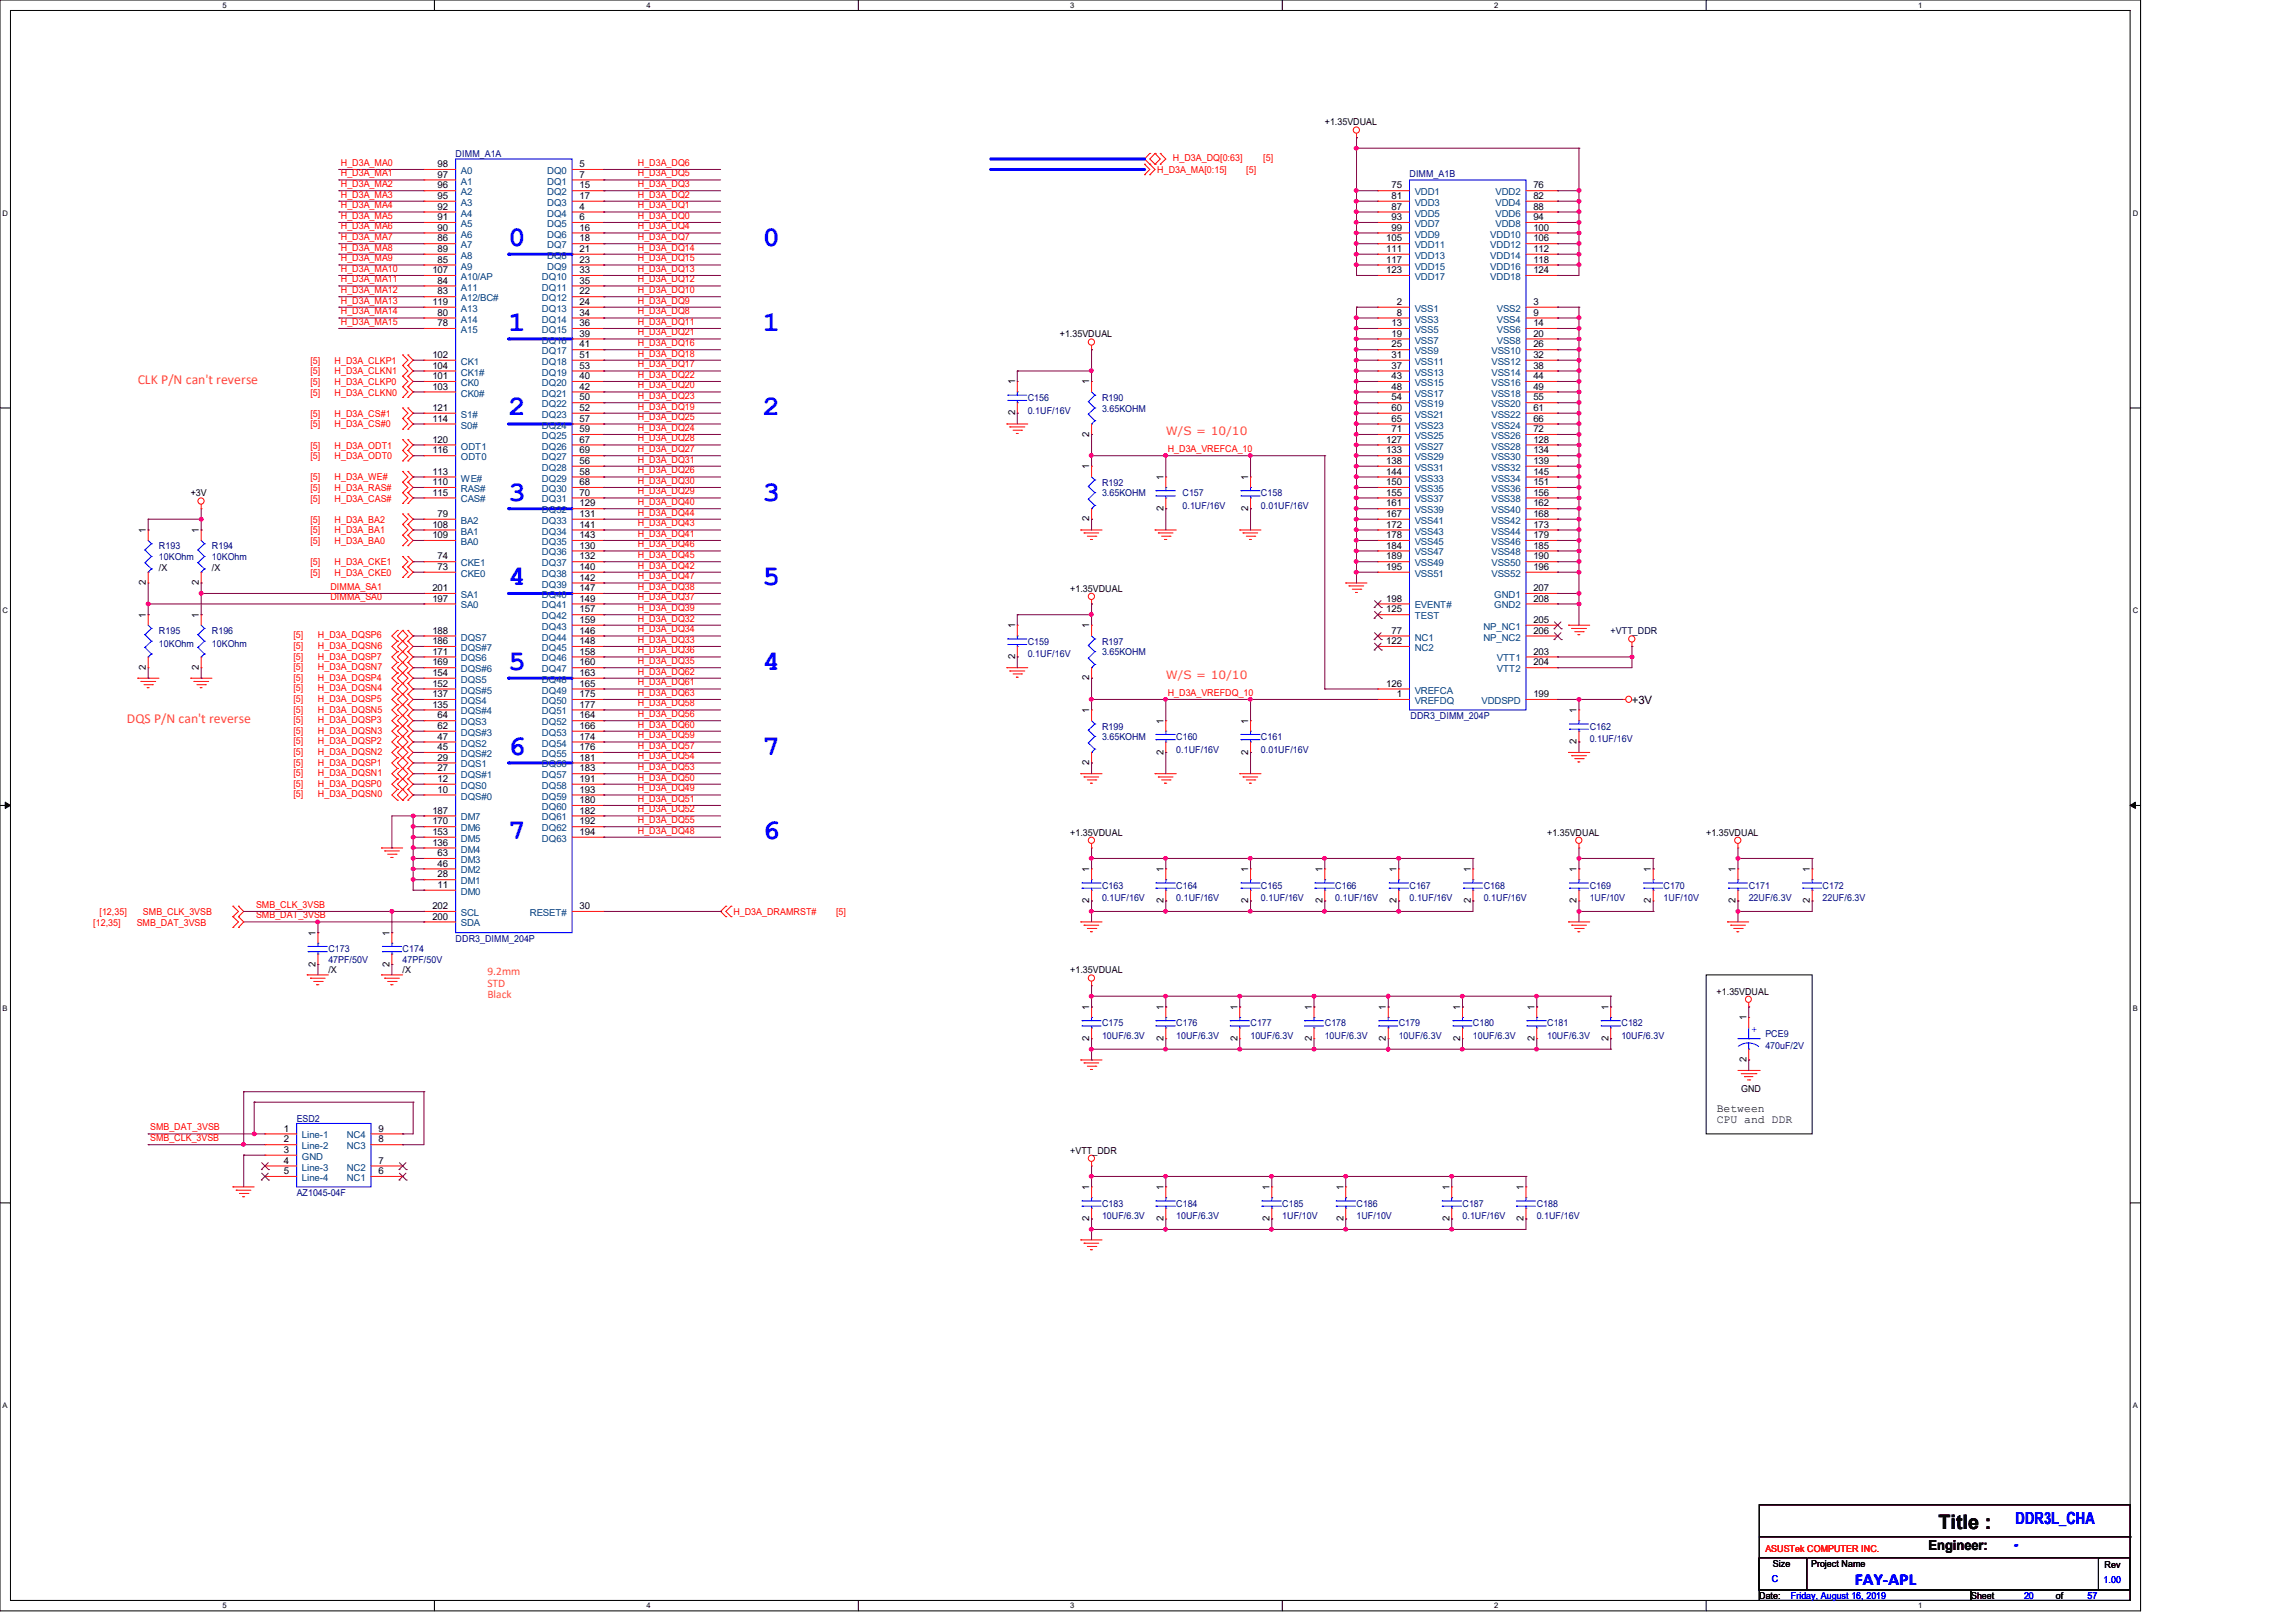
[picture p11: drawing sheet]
<svg xmlns="http://www.w3.org/2000/svg" width="297mm" height="210mm" viewBox="0 0 297 210" stroke-linecap="round" stroke-linejoin="round" font-family="sans-serif">
<defs><g id="words">
<g font-size="3.7" fill="#00f">
<text x="65.8" y="31.8">0</text>
<text x="98.7" y="31.8">0</text>
<text x="65.8" y="42.8">1</text>
<text x="98.7" y="42.8">1</text>
<text x="65.8" y="53.8">2</text>
<text x="98.7" y="53.8">2</text>
<text x="65.8" y="64.8">3</text>
<text x="98.7" y="64.8">3</text>
<text x="65.8" y="75.7">4</text>
<text x="98.7" y="75.7">5</text>
<text x="65.8" y="86.7">5</text>
<text x="98.7" y="86.7">4</text>
<text x="65.8" y="97.7">6</text>
<text x="98.7" y="97.7">7</text>
<text x="65.8" y="108.6">7</text>
<text x="98.7" y="108.6">6</text>
</g>
<text font-size="2.6" x="250.9" y="197.9">Title :</text>
<g font-size="2.2" fill="#00f">
<text x="260.9" y="197.2">DDR3L_CHA</text>
<text x="240" y="205.1">FAY-APL</text>
</g>
<g font-size="1.8" fill="#ff8000">
<text x="17.8" y="49.7">CLK P/N can't reverse</text>
<text x="16.4" y="93.6">DQS P/N can't reverse</text>
</g>
<text font-size="1.8" x="249.6" y="200.5">Engineer:</text>
<text font-size="1.8" fill="#00f" x="260.6" y="200.5">-</text>
<g font-size="1.5" fill="#ff8000">
<text x="150.9" y="56.3">W/S = 10/10</text>
<text x="150.9" y="87.9">W/S = 10/10</text>
<text x="63.1" y="126.2">9.2mm</text>
<text x="63.1" y="127.7">STD</text>
<text x="63.1" y="129.2">Black</text>
</g>
<g font-size="1.5">
<text x="211.2" y="91.1">+3V</text>
<text x="222.2" y="143.8">Between</text>
<text x="222.2" y="145.3">CPU and DDR</text>
</g>
<g font-size="1.2">
<text x="171.4" y="16.2">+1.35VDUAL</text>
<text x="56.6" y="21.6">98</text>
<text x="56.6" y="23">97</text>
<text x="75" y="21.6">5</text>
<text x="75" y="23">7</text>
<text x="56.6" y="24.4">96</text>
<text x="56.6" y="25.7">95</text>
<text x="56.6" y="27.1">92</text>
<text x="56.6" y="28.5">91</text>
<text x="56.6" y="29.8">90</text>
<text x="75" y="24.4">15</text>
<text x="75" y="25.7">17</text>
<text x="75" y="27.1">4</text>
<text x="75" y="28.5">6</text>
<text x="75" y="29.8">16</text>
<text x="180.1" y="24.4">75</text>
<text x="180.1" y="25.7">81</text>
<text x="180.1" y="27.1">87</text>
<text x="180.1" y="28.5">93</text>
<text x="180.1" y="29.8">99</text>
<text x="198.5" y="29.8">100</text>
<text x="198.5" y="24.4">76</text>
<text x="198.5" y="25.7">82</text>
<text x="198.5" y="27.1">88</text>
<text x="198.5" y="28.5">94</text>
<text x="56" y="35.3">107</text>
<text x="56.6" y="31.2">86</text>
<text x="56.6" y="32.6">89</text>
<text x="56.6" y="34">85</text>
<text x="75" y="35.3">33</text>
<text x="75" y="31.2">18</text>
<text x="75" y="32.6">21</text>
<text x="75" y="34">23</text>
<text x="179.4" y="31.2">105</text>
<text x="179.4" y="32.6">111</text>
<text x="179.4" y="34">117</text>
<text x="179.4" y="35.3">123</text>
<text x="198.5" y="31.2">106</text>
<text x="198.5" y="32.6">112</text>
<text x="198.5" y="34">118</text>
<text x="198.5" y="35.3">124</text>
<text x="56" y="39.5">119</text>
<text x="56.6" y="36.7">84</text>
<text x="56.6" y="38.1">83</text>
<text x="56.6" y="40.9">80</text>
<text x="75" y="36.7">35</text>
<text x="75" y="38.1">22</text>
<text x="75" y="39.5">24</text>
<text x="75" y="40.9">34</text>
<text x="180.8" y="40.9">8</text>
<text x="180.8" y="39.5">2</text>
<text x="198.5" y="40.9">9</text>
<text x="198.5" y="39.5">3</text>
<text x="56" y="47.7">104</text>
<text x="56" y="46.3">102</text>
<text x="56.6" y="42.2">78</text>
<text x="75" y="42.2">36</text>
<text x="75" y="43.6">39</text>
<text x="75" y="45">41</text>
<text x="75" y="46.3">51</text>
<text x="75" y="47.7">53</text>
<text x="137.2" y="43.6">+1.35VDUAL</text>
<text x="180.1" y="45">25</text>
<text x="180.1" y="43.6">19</text>
<text x="180.1" y="42.2">13</text>
<text x="180.1" y="47.7">37</text>
<text x="180.1" y="46.3">31</text>
<text x="198.5" y="43.6">20</text>
<text x="198.5" y="42.2">14</text>
<text x="198.5" y="47.7">38</text>
<text x="198.5" y="46.3">32</text>
<text x="198.5" y="45">26</text>
<text x="56" y="50.4">103</text>
<text x="56" y="49.1">101</text>
<text x="56" y="53.2">121</text>
<text x="75" y="49.1">40</text>
<text x="75" y="50.4">42</text>
<text x="75" y="51.8">50</text>
<text x="75" y="53.2">52</text>
<text x="131.4" y="53.8" transform="rotate(-90 131.4 53.8)">2</text>
<text x="131.4" y="49.7" transform="rotate(-90 131.4 49.7)">1</text>
<text x="141" y="49.7" transform="rotate(-90 141 49.7)">1</text>
<text x="180.1" y="53.2">60</text>
<text x="180.1" y="51.8">54</text>
<text x="180.1" y="50.4">48</text>
<text x="180.1" y="49.1">43</text>
<text x="198.5" y="53.2">61</text>
<text x="198.5" y="51.8">55</text>
<text x="198.5" y="50.4">49</text>
<text x="198.5" y="49.1">44</text>
<text x="56" y="54.6">114</text>
<text x="56" y="57.3">120</text>
<text x="56" y="58.7">116</text>
<text x="75" y="54.6">57</text>
<text x="75" y="55.9">59</text>
<text x="75" y="57.3">67</text>
<text x="75" y="58.7">69</text>
<text x="141" y="56.5" transform="rotate(-90 141 56.5)">2</text>
<text x="179.4" y="58.7">133</text>
<text x="179.4" y="57.3">127</text>
<text x="180.1" y="55.9">71</text>
<text x="180.1" y="54.6">65</text>
<text x="198.5" y="58.7">134</text>
<text x="198.5" y="57.3">128</text>
<text x="198.5" y="55.9">72</text>
<text x="198.5" y="54.6">66</text>
<text x="24.7" y="64.2">+3V</text>
<text x="56" y="64.1">115</text>
<text x="56" y="61.4">113</text>
<text x="56" y="62.8">110</text>
<text x="75" y="60">56</text>
<text x="75" y="61.4">58</text>
<text x="75" y="62.8">68</text>
<text x="75" y="64.1">70</text>
<text x="75" y="65.5">129</text>
<text x="141" y="60.7" transform="rotate(-90 141 60.7)">1</text>
<text x="150.6" y="62.1" transform="rotate(-90 150.6 62.1)">1</text>
<text x="161.5" y="62.1" transform="rotate(-90 161.5 62.1)">1</text>
<text x="179.4" y="65.5">161</text>
<text x="179.4" y="64.1">155</text>
<text x="179.4" y="62.8">150</text>
<text x="179.4" y="61.4">144</text>
<text x="179.4" y="60">138</text>
<text x="198.5" y="65.5">162</text>
<text x="198.5" y="64.1">156</text>
<text x="198.5" y="62.8">151</text>
<text x="198.5" y="61.4">145</text>
<text x="198.5" y="60">139</text>
<text x="18.9" y="69" transform="rotate(-90 18.9 69)">1</text>
<text x="25.7" y="69" transform="rotate(-90 25.7 69)">1</text>
<text x="56" y="69.6">109</text>
<text x="56" y="68.3">108</text>
<text x="56.6" y="66.9">79</text>
<text x="75" y="66.9">131</text>
<text x="75" y="68.3">141</text>
<text x="75" y="69.6">143</text>
<text x="75" y="71">130</text>
<text x="141" y="67.5" transform="rotate(-90 141 67.5)">2</text>
<text x="150.6" y="66.1" transform="rotate(-90 150.6 66.1)">2</text>
<text x="161.5" y="66.1" transform="rotate(-90 161.5 66.1)">2</text>
<text x="179.4" y="71">184</text>
<text x="179.4" y="69.6">178</text>
<text x="179.4" y="68.3">172</text>
<text x="179.4" y="66.9">167</text>
<text x="198.5" y="71">185</text>
<text x="198.5" y="69.6">179</text>
<text x="198.5" y="68.3">173</text>
<text x="198.5" y="66.9">168</text>
<text x="18.9" y="75.7" transform="rotate(-90 18.9 75.7)">2</text>
<text x="20.6" y="73.8">/X</text>
<text x="25.7" y="75.7" transform="rotate(-90 25.7 75.7)">2</text>
<text x="27.4" y="73.8">/X</text>
<text x="56" y="76.5">201</text>
<text x="56" y="77.9">197</text>
<text x="56.6" y="73.7">73</text>
<text x="56.6" y="72.4">74</text>
<text x="75" y="72.4">132</text>
<text x="75" y="73.7">140</text>
<text x="75" y="75.1">142</text>
<text x="75" y="76.5">147</text>
<text x="75" y="77.9">149</text>
<text x="138.5" y="76.6">+1.35VDUAL</text>
<text x="179.4" y="77.9">198</text>
<text x="179.4" y="73.7">195</text>
<text x="179.4" y="72.4">189</text>
<text x="198.5" y="76.5">207</text>
<text x="198.5" y="77.9">208</text>
<text x="198.5" y="73.7">196</text>
<text x="198.5" y="72.4">190</text>
<text x="18.9" y="79.9" transform="rotate(-90 18.9 79.9)">1</text>
<text x="25.7" y="79.9" transform="rotate(-90 25.7 79.9)">1</text>
<text x="56" y="83.4">186</text>
<text x="56" y="82">188</text>
<text x="75" y="79.2">157</text>
<text x="75" y="80.6">159</text>
<text x="75" y="82">146</text>
<text x="75" y="83.4">148</text>
<text x="131.4" y="81.3" transform="rotate(-90 131.4 81.3)">1</text>
<text x="141" y="81.3" transform="rotate(-90 141 81.3)">1</text>
<text x="179.4" y="83.4">122</text>
<text x="179.4" y="79.2">125</text>
<text x="180.1" y="82">77</text>
<text x="198.5" y="80.6">205</text>
<text x="198.5" y="82">206</text>
<text x="18.9" y="86.7" transform="rotate(-90 18.9 86.7)">2</text>
<text x="25.7" y="86.7" transform="rotate(-90 25.7 86.7)">2</text>
<text x="56" y="88.9">152</text>
<text x="56" y="86.1">169</text>
<text x="56" y="87.5">154</text>
<text x="56" y="84.7">171</text>
<text x="75" y="84.7">158</text>
<text x="75" y="86.1">160</text>
<text x="75" y="87.5">163</text>
<text x="75" y="88.9">165</text>
<text x="131.4" y="85.3" transform="rotate(-90 131.4 85.3)">2</text>
<text x="141" y="88.1" transform="rotate(-90 141 88.1)">2</text>
<text x="179.4" y="88.9">126</text>
<text x="198.5" y="84.7">203</text>
<text x="198.5" y="86.1">204</text>
<text x="56" y="91.6">135</text>
<text x="56" y="90.2">137</text>
<text x="56.6" y="94.3">62</text>
<text x="56.6" y="95.7">47</text>
<text x="56.6" y="93">64</text>
<text x="75" y="90.2">175</text>
<text x="75" y="91.6">177</text>
<text x="75" y="93">164</text>
<text x="75" y="94.3">166</text>
<text x="75" y="95.7">174</text>
<text x="141" y="92.3" transform="rotate(-90 141 92.3)">1</text>
<text x="150.6" y="93.6" transform="rotate(-90 150.6 93.6)">1</text>
<text x="161.5" y="93.6" transform="rotate(-90 161.5 93.6)">1</text>
<text x="180.8" y="90.2">1</text>
<text x="198.5" y="90.2">199</text>
<text x="204" y="92.3" transform="rotate(-90 204 92.3)">1</text>
<text x="56.6" y="99.8">27</text>
<text x="56.6" y="97.1">45</text>
<text x="56.6" y="101.2">12</text>
<text x="56.6" y="98.4">29</text>
<text x="75" y="97.1">176</text>
<text x="75" y="98.4">181</text>
<text x="75" y="99.8">183</text>
<text x="75" y="101.2">191</text>
<text x="141" y="99" transform="rotate(-90 141 99)">2</text>
<text x="150.6" y="97.7" transform="rotate(-90 150.6 97.7)">2</text>
<text x="161.5" y="97.7" transform="rotate(-90 161.5 97.7)">2</text>
<text x="204" y="96.3" transform="rotate(-90 204 96.3)">2</text>
<text x="56" y="106.7">170</text>
<text x="56" y="105.3">187</text>
<text x="56.6" y="102.6">10</text>
<text x="75" y="102.6">193</text>
<text x="75" y="103.9">180</text>
<text x="75" y="105.3">182</text>
<text x="75" y="106.7">192</text>
<text x="56" y="109.4">136</text>
<text x="56" y="108">153</text>
<text x="56.6" y="113.5">28</text>
<text x="56.6" y="112.1">46</text>
<text x="56.6" y="110.8">63</text>
<text x="75" y="108">194</text>
<text x="138.5" y="108.1">+1.35VDUAL</text>
<text x="141" y="112.9" transform="rotate(-90 141 112.9)">1</text>
<text x="150.6" y="112.9" transform="rotate(-90 150.6 112.9)">1</text>
<text x="161.5" y="112.9" transform="rotate(-90 161.5 112.9)">1</text>
<text x="171.2" y="112.9" transform="rotate(-90 171.2 112.9)">1</text>
<text x="180.7" y="112.9" transform="rotate(-90 180.7 112.9)">1</text>
<text x="190.3" y="112.9" transform="rotate(-90 190.3 112.9)">1</text>
<text x="200.2" y="108.1">+1.35VDUAL</text>
<text x="204" y="112.9" transform="rotate(-90 204 112.9)">1</text>
<text x="213.7" y="112.9" transform="rotate(-90 213.7 112.9)">1</text>
<text x="220.8" y="108.1">+1.35VDUAL</text>
<text x="224.6" y="112.9" transform="rotate(-90 224.6 112.9)">1</text>
<text x="234.2" y="112.9" transform="rotate(-90 234.2 112.9)">1</text>
<text x="56" y="117.6">202</text>
<text x="56" y="119">200</text>
<text x="56.6" y="114.9">11</text>
<text x="75" y="117.6">30</text>
<text x="141" y="116.8" transform="rotate(-90 141 116.8)">2</text>
<text x="150.6" y="116.8" transform="rotate(-90 150.6 116.8)">2</text>
<text x="161.5" y="116.8" transform="rotate(-90 161.5 116.8)">2</text>
<text x="171.2" y="116.8" transform="rotate(-90 171.2 116.8)">2</text>
<text x="180.7" y="116.8" transform="rotate(-90 180.7 116.8)">2</text>
<text x="190.3" y="116.8" transform="rotate(-90 190.3 116.8)">2</text>
<text x="204" y="116.8" transform="rotate(-90 204 116.8)">2</text>
<text x="213.7" y="116.8" transform="rotate(-90 213.7 116.8)">2</text>
<text x="224.6" y="116.8" transform="rotate(-90 224.6 116.8)">2</text>
<text x="234.2" y="116.8" transform="rotate(-90 234.2 116.8)">2</text>
<text x="40.9" y="125.1" transform="rotate(-90 40.9 125.1)">2</text>
<text x="40.9" y="121.1" transform="rotate(-90 40.9 121.1)">1</text>
<text x="42.5" y="125.9">/X</text>
<text x="50.4" y="125.1" transform="rotate(-90 50.4 125.1)">2</text>
<text x="50.4" y="121.1" transform="rotate(-90 50.4 121.1)">1</text>
<text x="52.1" y="125.9">/X</text>
<text x="138.5" y="125.9">+1.35VDUAL</text>
<text x="141" y="130.7" transform="rotate(-90 141 130.7)">1</text>
<text x="150.6" y="130.7" transform="rotate(-90 150.6 130.7)">1</text>
<text x="160.1" y="130.7" transform="rotate(-90 160.1 130.7)">1</text>
<text x="169.8" y="130.7" transform="rotate(-90 169.8 130.7)">1</text>
<text x="179.4" y="130.7" transform="rotate(-90 179.4 130.7)">1</text>
<text x="189" y="130.7" transform="rotate(-90 189 130.7)">1</text>
<text x="198.6" y="130.7" transform="rotate(-90 198.6 130.7)">1</text>
<text x="208.2" y="130.7" transform="rotate(-90 208.2 130.7)">1</text>
<text x="222.2" y="128.7">+1.35VDUAL</text>
<text x="141" y="134.7" transform="rotate(-90 141 134.7)">2</text>
<text x="150.6" y="134.7" transform="rotate(-90 150.6 134.7)">2</text>
<text x="160.1" y="134.7" transform="rotate(-90 160.1 134.7)">2</text>
<text x="169.8" y="134.7" transform="rotate(-90 169.8 134.7)">2</text>
<text x="179.4" y="134.7" transform="rotate(-90 179.4 134.7)">2</text>
<text x="189" y="134.7" transform="rotate(-90 189 134.7)">2</text>
<text x="198.6" y="134.7" transform="rotate(-90 198.6 134.7)">2</text>
<text x="208.2" y="134.7" transform="rotate(-90 208.2 134.7)">2</text>
<text x="226" y="137.4" transform="rotate(-90 226 137.4)">2</text>
<text x="226" y="132" transform="rotate(-90 226 132)">1</text>
<text x="225.3" y="141.3">GND</text>
<text x="36.7" y="146.4">1</text>
<text x="36.7" y="147.8">2</text>
<text x="36.7" y="149.2">3</text>
<text x="49" y="147.8">8</text>
<text x="49" y="146.4">9</text>
<text x="138.5" y="149.3">+VTT_DDR</text>
<text x="36.7" y="150.6">4</text>
<text x="36.7" y="151.9">5</text>
<text x="49" y="150.6">7</text>
<text x="49" y="151.9">6</text>
<text x="141" y="154" transform="rotate(-90 141 154)">1</text>
<text x="150.6" y="154" transform="rotate(-90 150.6 154)">1</text>
<text x="164.3" y="154" transform="rotate(-90 164.3 154)">1</text>
<text x="173.9" y="154" transform="rotate(-90 173.9 154)">1</text>
<text x="187.6" y="154" transform="rotate(-90 187.6 154)">1</text>
<text x="197.2" y="154" transform="rotate(-90 197.2 154)">1</text>
<text x="141" y="158" transform="rotate(-90 141 158)">2</text>
<text x="150.6" y="158" transform="rotate(-90 150.6 158)">2</text>
<text x="164.3" y="158" transform="rotate(-90 164.3 158)">2</text>
<text x="173.9" y="158" transform="rotate(-90 173.9 158)">2</text>
<text x="187.6" y="158" transform="rotate(-90 187.6 158)">2</text>
<text x="197.2" y="158" transform="rotate(-90 197.2 158)">2</text>
<text x="229.4" y="202.7">Size</text>
<text x="234.4" y="202.7">Project Name</text>
<text x="272.4" y="202.9">Rev</text>
<text x="227.7" y="206.9">Date:</text>
<text x="255.1" y="206.9">Sheet</text>
<text x="266.1" y="206.9">of</text>
</g>
<g font-size="1.2" fill="#f00">
<text x="44.1" y="21.5">H_D3A_MA0</text>
<text x="44.1" y="22.8">H_D3A_MA1</text>
<text x="82.5" y="22.8">H_D3A_DQ5</text>
<text x="82.5" y="21.5">H_D3A_DQ6</text>
<text x="149.8" y="22.4">H_D3A_MA[0:15]</text>
<text x="151.8" y="20.9">H_D3A_DQ[0:63]</text>
<text x="161.3" y="22.4">[5]</text>
<text x="163.5" y="20.9">[5]</text>
<text x="44.1" y="24.2">H_D3A_MA2</text>
<text x="44.1" y="25.6">H_D3A_MA3</text>
<text x="44.1" y="27">H_D3A_MA4</text>
<text x="44.1" y="28.3">H_D3A_MA5</text>
<text x="44.1" y="29.7">H_D3A_MA6</text>
<text x="82.5" y="28.3">H_D3A_DQ0</text>
<text x="82.5" y="25.6">H_D3A_DQ2</text>
<text x="82.5" y="24.2">H_D3A_DQ3</text>
<text x="82.5" y="29.7">H_D3A_DQ4</text>
<text x="82.5" y="27">H_D3A_DQ1</text>
<text x="44.1" y="31.1">H_D3A_MA7</text>
<text x="44.1" y="32.4">H_D3A_MA8</text>
<text x="44.1" y="33.8">H_D3A_MA9</text>
<text x="44.1" y="35.2">H_D3A_MA10</text>
<text x="82.5" y="35.2">H_D3A_DQ13</text>
<text x="82.5" y="32.4">H_D3A_DQ14</text>
<text x="82.5" y="31.1">H_D3A_DQ7</text>
<text x="82.5" y="33.8">H_D3A_DQ15</text>
<text x="44.1" y="36.5">H_D3A_MA11</text>
<text x="44.1" y="37.9">H_D3A_MA12</text>
<text x="44.1" y="39.3">H_D3A_MA13</text>
<text x="44.1" y="40.7">H_D3A_MA14</text>
<text x="82.5" y="40.7">H_D3A_DQ8</text>
<text x="82.5" y="36.5">H_D3A_DQ12</text>
<text x="82.5" y="39.3">H_D3A_DQ9</text>
<text x="82.5" y="37.9">H_D3A_DQ10</text>
<text x="40.2" y="47.1">[5]</text>
<text x="43.3" y="47.1">H_D3A_CLKP1</text>
<text x="44.1" y="42">H_D3A_MA15</text>
<text x="82.5" y="47.5">H_D3A_DQ17</text>
<text x="82.5" y="46.1">H_D3A_DQ18</text>
<text x="82.5" y="44.8">H_D3A_DQ16</text>
<text x="82.5" y="43.4">H_D3A_DQ21</text>
<text x="82.5" y="42">H_D3A_DQ11</text>
<text x="40.2" y="53.9">[5]</text>
<text x="40.2" y="48.4">[5]</text>
<text x="40.2" y="49.8">[5]</text>
<text x="40.2" y="51.2">[5]</text>
<text x="43.3" y="53.9">H_D3A_CS#1</text>
<text x="43.3" y="48.4">H_D3A_CLKN1</text>
<text x="43.3" y="49.8">H_D3A_CLKP0</text>
<text x="43.3" y="51.2">H_D3A_CLKN0</text>
<text x="82.5" y="53">H_D3A_DQ19</text>
<text x="82.5" y="51.6">H_D3A_DQ23</text>
<text x="82.5" y="50.2">H_D3A_DQ20</text>
<text x="82.5" y="48.9">H_D3A_DQ22</text>
<text x="40.2" y="55.3">[5]</text>
<text x="40.2" y="58">[5]</text>
<text x="40.2" y="59.4">[5]</text>
<text x="43.3" y="55.3">H_D3A_CS#0</text>
<text x="43.3" y="58">H_D3A_ODT1</text>
<text x="43.3" y="59.4">H_D3A_ODT0</text>
<text x="82.5" y="54.4">H_D3A_DQ25</text>
<text x="82.5" y="55.8">H_D3A_DQ24</text>
<text x="82.5" y="57.1">H_D3A_DQ28</text>
<text x="82.5" y="59.9">H_D3A_DQ31</text>
<text x="82.5" y="58.5">H_D3A_DQ27</text>
<text x="151.1" y="58.5">H_D3A_VREFCA_10</text>
<text x="40.2" y="62.1">[5]</text>
<text x="40.2" y="63.5">[5]</text>
<text x="40.2" y="64.9">[5]</text>
<text x="43.3" y="62.1">H_D3A_WE#</text>
<text x="43.3" y="63.5">H_D3A_RAS#</text>
<text x="43.3" y="64.9">H_D3A_CAS#</text>
<text x="82.5" y="61.3">H_D3A_DQ26</text>
<text x="82.5" y="64">H_D3A_DQ29</text>
<text x="82.5" y="62.6">H_D3A_DQ30</text>
<text x="82.5" y="65.4">H_D3A_DQ40</text>
<text x="40.2" y="67.6">[5]</text>
<text x="40.2" y="69">[5]</text>
<text x="40.2" y="70.4">[5]</text>
<text x="43.3" y="67.6">H_D3A_BA2</text>
<text x="43.3" y="69">H_D3A_BA1</text>
<text x="43.3" y="70.4">H_D3A_BA0</text>
<text x="82.5" y="66.7">H_D3A_DQ44</text>
<text x="82.5" y="70.8">H_D3A_DQ46</text>
<text x="82.5" y="69.5">H_D3A_DQ41</text>
<text x="82.5" y="68.1">H_D3A_DQ43</text>
<text x="40.2" y="74.5">[5]</text>
<text x="40.2" y="73.2">[5]</text>
<text x="42.8" y="76.3">DIMMA_SA1</text>
<text x="42.8" y="77.7">DIMMA_SA0</text>
<text x="43.3" y="74.5">H_D3A_CKE0</text>
<text x="43.3" y="73.2">H_D3A_CKE1</text>
<text x="82.5" y="75">H_D3A_DQ47</text>
<text x="82.5" y="73.6">H_D3A_DQ42</text>
<text x="82.5" y="72.2">H_D3A_DQ45</text>
<text x="82.5" y="76.3">H_D3A_DQ38</text>
<text x="82.5" y="77.7">H_D3A_DQ37</text>
<text x="38" y="82.6">[5]</text>
<text x="38" y="84">[5]</text>
<text x="41.1" y="82.6">H_D3A_DQSP6</text>
<text x="41.1" y="84">H_D3A_DQSN6</text>
<text x="82.5" y="79.1">H_D3A_DQ39</text>
<text x="82.5" y="80.4">H_D3A_DQ32</text>
<text x="82.5" y="81.8">H_D3A_DQ34</text>
<text x="82.5" y="83.2">H_D3A_DQ33</text>
<text x="38" y="86.7">[5]</text>
<text x="38" y="85.3">[5]</text>
<text x="38" y="88.1">[5]</text>
<text x="38" y="89.4">[5]</text>
<text x="41.1" y="86.7">H_D3A_DQSN7</text>
<text x="41.1" y="85.3">H_D3A_DQSP7</text>
<text x="41.1" y="88.1">H_D3A_DQSP4</text>
<text x="41.1" y="89.4">H_D3A_DQSN4</text>
<text x="82.5" y="85.9">H_D3A_DQ35</text>
<text x="82.5" y="84.5">H_D3A_DQ36</text>
<text x="82.5" y="88.7">H_D3A_DQ61</text>
<text x="82.5" y="87.3">H_D3A_DQ62</text>
<text x="38" y="95">[5]</text>
<text x="38" y="93.6">[5]</text>
<text x="38" y="90.8">[5]</text>
<text x="38" y="92.2">[5]</text>
<text x="41.1" y="95">H_D3A_DQSN3</text>
<text x="41.1" y="93.6">H_D3A_DQSP3</text>
<text x="41.1" y="90.8">H_D3A_DQSP5</text>
<text x="41.1" y="92.2">H_D3A_DQSN5</text>
<text x="82.5" y="92.8">H_D3A_DQ56</text>
<text x="82.5" y="94.1">H_D3A_DQ60</text>
<text x="82.5" y="95.5">H_D3A_DQ59</text>
<text x="82.5" y="91.4">H_D3A_DQ58</text>
<text x="82.5" y="90">H_D3A_DQ63</text>
<text x="151.1" y="90">H_D3A_VREFDQ_10</text>
<text x="38" y="96.3">[5]</text>
<text x="38" y="97.7">[5]</text>
<text x="38" y="99.1">[5]</text>
<text x="38" y="100.4">[5]</text>
<text x="38" y="101.8">[5]</text>
<text x="41.1" y="96.3">H_D3A_DQSP2</text>
<text x="41.1" y="97.7">H_D3A_DQSN2</text>
<text x="41.1" y="99.1">H_D3A_DQSP1</text>
<text x="41.1" y="100.4">H_D3A_DQSN1</text>
<text x="41.1" y="101.8">H_D3A_DQSP0</text>
<text x="82.5" y="96.9">H_D3A_DQ57</text>
<text x="82.5" y="101">H_D3A_DQ50</text>
<text x="82.5" y="99.7">H_D3A_DQ53</text>
<text x="82.5" y="98.3">H_D3A_DQ54</text>
<text x="38" y="103.2">[5]</text>
<text x="41.1" y="103.2">H_D3A_DQSN0</text>
<text x="82.5" y="102.4">H_D3A_DQ49</text>
<text x="82.5" y="103.8">H_D3A_DQ51</text>
<text x="82.5" y="105.1">H_D3A_DQ52</text>
<text x="82.5" y="107.9">H_D3A_DQ48</text>
<text x="82.5" y="106.5">H_D3A_DQ55</text>
<text x="12.1" y="119.8">[12,35]</text>
<text x="12.9" y="118.4">[12,35]</text>
<text x="17.7" y="119.8">SMB_DAT_3VSB</text>
<text x="18.5" y="118.4">SMB_CLK_3VSB</text>
<text x="33.1" y="118.8">SMB_DAT_3VSB</text>
<text x="33.1" y="117.5">SMB_CLK_3VSB</text>
<text x="94.9" y="118.4">H_D3A_DRAMRST#</text>
<text x="108.2" y="118.4">[5]</text>
<text x="19.4" y="146.3">SMB_DAT_3VSB</text>
<text x="19.4" y="147.7">SMB_CLK_3VSB</text>
<text x="228.5" y="200.8">ASUSTek COMPUTER INC.</text>
</g>
<g font-size="1.2" fill="#000080">
<text x="59" y="20.3">DIMM_A1A</text>
<text x="182.4" y="22.9">DIMM_A1B</text>
<text x="133" y="51.9">C156</text>
<text x="133" y="53.5">0.1UF/16V</text>
<text x="142.6" y="51.9">R190</text>
<text x="142.6" y="53.3">3.65KOHM</text>
<text x="142.6" y="62.9">R192</text>
<text x="142.6" y="64.2">3.65KOHM</text>
<text x="153" y="64.2">C157</text>
<text x="153" y="65.9">0.1UF/16V</text>
<text x="163.2" y="64.2">C158</text>
<text x="163.2" y="65.9">0.01UF/16V</text>
<text x="20.6" y="71.1">R193</text>
<text x="27.4" y="71.1">R194</text>
<text x="20.6" y="72.4">10KOhm</text>
<text x="27.4" y="72.4">10KOhm</text>
<text x="20.6" y="82">R195</text>
<text x="20.6" y="83.7">10KOhm</text>
<text x="27.4" y="82">R196</text>
<text x="27.4" y="83.7">10KOhm</text>
<text x="133" y="83.4">C159</text>
<text x="142.6" y="83.4">R197</text>
<text x="133" y="85">0.1UF/16V</text>
<text x="142.6" y="84.8">3.65KOHM</text>
<text x="142.6" y="94.4">R199</text>
<text x="142.6" y="95.8">3.65KOHM</text>
<text x="152.2" y="95.8">C160</text>
<text x="163.2" y="95.8">C161</text>
<text x="182.5" y="93">DDR3_DIMM_204P</text>
<text x="205.7" y="94.4">C162</text>
<text x="152.2" y="97.4">0.1UF/16V</text>
<text x="163.2" y="97.4">0.01UF/16V</text>
<text x="205.7" y="96.1">0.1UF/16V</text>
<text x="142.6" y="115">C163</text>
<text x="142.6" y="116.6">0.1UF/16V</text>
<text x="152.2" y="115">C164</text>
<text x="152.2" y="116.6">0.1UF/16V</text>
<text x="163.2" y="115">C165</text>
<text x="163.2" y="116.6">0.1UF/16V</text>
<text x="172.8" y="115">C166</text>
<text x="172.8" y="116.6">0.1UF/16V</text>
<text x="182.4" y="115">C167</text>
<text x="182.4" y="116.6">0.1UF/16V</text>
<text x="192" y="115">C168</text>
<text x="192" y="116.6">0.1UF/16V</text>
<text x="205.7" y="115">C169</text>
<text x="205.7" y="116.6">1UF/10V</text>
<text x="215.3" y="115">C170</text>
<text x="215.3" y="116.6">1UF/10V</text>
<text x="226.3" y="115">C171</text>
<text x="226.3" y="116.6">22UF/6.3V</text>
<text x="235.9" y="115">C172</text>
<text x="235.9" y="116.6">22UF/6.3V</text>
<text x="42.5" y="123.2">C173</text>
<text x="42.5" y="124.6">47PF/50V</text>
<text x="52.1" y="123.2">C174</text>
<text x="52.1" y="124.6">47PF/50V</text>
<text x="59" y="121.8">DDR3_DIMM_204P</text>
<text x="142.6" y="132.8">C175</text>
<text x="142.6" y="134.4">10UF/6.3V</text>
<text x="152.2" y="132.8">C176</text>
<text x="152.2" y="134.4">10UF/6.3V</text>
<text x="161.8" y="132.8">C177</text>
<text x="161.8" y="134.4">10UF/6.3V</text>
<text x="171.4" y="132.8">C178</text>
<text x="171.4" y="134.4">10UF/6.3V</text>
<text x="181" y="132.8">C179</text>
<text x="181" y="134.4">10UF/6.3V</text>
<text x="190.6" y="132.8">C180</text>
<text x="190.6" y="134.4">10UF/6.3V</text>
<text x="200.2" y="132.8">C181</text>
<text x="200.2" y="134.4">10UF/6.3V</text>
<text x="209.8" y="132.8">C182</text>
<text x="209.8" y="134.4">10UF/6.3V</text>
<text x="228.5" y="134.2">PCE9</text>
<text x="228.5" y="135.8">470uF/2V</text>
<text x="38.4" y="145.2">ESD2</text>
<text x="38.4" y="154.7">AZ1045-04F</text>
<text x="142.6" y="156.1">C183</text>
<text x="142.6" y="157.8">10UF/6.3V</text>
<text x="152.2" y="156.1">C184</text>
<text x="152.2" y="157.8">10UF/6.3V</text>
<text x="165.9" y="156.1">C185</text>
<text x="165.9" y="157.8">1UF/10V</text>
<text x="175.6" y="156.1">C186</text>
<text x="175.6" y="157.8">1UF/10V</text>
<text x="189.3" y="156.1">C187</text>
<text x="189.3" y="157.8">0.1UF/16V</text>
<text x="198.9" y="156.1">C188</text>
<text x="198.9" y="157.8">0.1UF/16V</text>
</g>
<g font-size="1.2" fill="#004080">
<text x="59.6" y="22.5">A0</text>
<text x="59.6" y="23.9">A1</text>
<text x="70.8" y="22.5">DQ0</text>
<text x="70.8" y="23.9">DQ1</text>
<text x="59.6" y="25.3">A2</text>
<text x="59.6" y="26.6">A3</text>
<text x="59.6" y="28">A4</text>
<text x="59.6" y="29.4">A5</text>
<text x="70.8" y="25.3">DQ2</text>
<text x="70.8" y="26.6">DQ3</text>
<text x="70.8" y="28">DQ4</text>
<text x="70.8" y="29.4">DQ5</text>
<text x="183.1" y="25.3">VDD1</text>
<text x="183.1" y="26.6">VDD3</text>
<text x="183.1" y="28">VDD5</text>
<text x="183.1" y="29.4">VDD7</text>
<text x="193.5" y="25.3">VDD2</text>
<text x="193.5" y="26.6">VDD4</text>
<text x="193.5" y="28">VDD6</text>
<text x="193.5" y="29.4">VDD8</text>
<text x="59.6" y="30.7">A6</text>
<text x="59.6" y="32.1">A7</text>
<text x="59.6" y="33.5">A8</text>
<text x="59.6" y="34.9">A9</text>
<text x="70.8" y="30.7">DQ6</text>
<text x="70.8" y="32.1">DQ7</text>
<text x="70.8" y="33.5">DQ8</text>
<text x="70.8" y="34.9">DQ9</text>
<text x="183.1" y="32.1">VDD11</text>
<text x="183.1" y="33.5">VDD13</text>
<text x="183.1" y="34.9">VDD15</text>
<text x="183.1" y="30.7">VDD9</text>
<text x="192.9" y="30.7">VDD10</text>
<text x="192.9" y="32.1">VDD12</text>
<text x="192.9" y="33.5">VDD14</text>
<text x="192.9" y="34.9">VDD16</text>
<text x="59.6" y="36.2">A10/AP</text>
<text x="59.6" y="37.6">A11</text>
<text x="59.6" y="39">A12/BC#</text>
<text x="59.6" y="40.3">A13</text>
<text x="59.6" y="41.7">A14</text>
<text x="70.1" y="36.2">DQ10</text>
<text x="70.1" y="37.6">DQ11</text>
<text x="70.1" y="39">DQ12</text>
<text x="70.1" y="40.3">DQ13</text>
<text x="70.1" y="41.7">DQ14</text>
<text x="183.1" y="36.2">VDD17</text>
<text x="183.1" y="41.7">VSS3</text>
<text x="183.1" y="40.3">VSS1</text>
<text x="192.9" y="36.2">VDD18</text>
<text x="193.7" y="41.7">VSS4</text>
<text x="193.7" y="40.3">VSS2</text>
<text x="59.6" y="43.1">A15</text>
<text x="59.6" y="47.2">CK1</text>
<text x="70.1" y="43.1">DQ15</text>
<text x="70.1" y="44.4">DQ16</text>
<text x="70.1" y="45.8">DQ17</text>
<text x="70.1" y="47.2">DQ18</text>
<text x="183.1" y="45.8">VSS9</text>
<text x="183.1" y="44.4">VSS7</text>
<text x="183.1" y="43.1">VSS5</text>
<text x="183.1" y="47.2">VSS11</text>
<text x="193" y="47.2">VSS12</text>
<text x="193" y="45.8">VSS10</text>
<text x="193.7" y="44.4">VSS8</text>
<text x="193.7" y="43.1">VSS6</text>
<text x="59.6" y="51.3">CK0#</text>
<text x="59.6" y="48.6">CK1#</text>
<text x="59.6" y="50">CK0</text>
<text x="70.1" y="48.6">DQ19</text>
<text x="70.1" y="50">DQ20</text>
<text x="70.1" y="51.3">DQ21</text>
<text x="70.1" y="52.7">DQ22</text>
<text x="183.1" y="52.7">VSS19</text>
<text x="183.1" y="51.3">VSS17</text>
<text x="183.1" y="50">VSS15</text>
<text x="183.1" y="48.6">VSS13</text>
<text x="193" y="52.7">VSS20</text>
<text x="193" y="51.3">VSS18</text>
<text x="193" y="50">VSS16</text>
<text x="193" y="48.6">VSS14</text>
<text x="59.6" y="54.1">S1#</text>
<text x="59.6" y="55.5">S0#</text>
<text x="59.6" y="58.2">ODT1</text>
<text x="59.6" y="59.6">ODT0</text>
<text x="70.1" y="54.1">DQ23</text>
<text x="70.1" y="55.5">DQ24</text>
<text x="70.1" y="56.8">DQ25</text>
<text x="70.1" y="58.2">DQ26</text>
<text x="70.1" y="59.6">DQ27</text>
<text x="183.1" y="59.6">VSS29</text>
<text x="183.1" y="58.2">VSS27</text>
<text x="183.1" y="56.8">VSS25</text>
<text x="183.1" y="55.5">VSS23</text>
<text x="183.1" y="54.1">VSS21</text>
<text x="193" y="59.6">VSS30</text>
<text x="193" y="58.2">VSS28</text>
<text x="193" y="56.8">VSS26</text>
<text x="193" y="55.5">VSS24</text>
<text x="193" y="54.1">VSS22</text>
<text x="59.6" y="65">CAS#</text>
<text x="59.6" y="62.3">WE#</text>
<text x="59.6" y="63.7">RAS#</text>
<text x="70.1" y="60.9">DQ28</text>
<text x="70.1" y="62.3">DQ29</text>
<text x="70.1" y="63.7">DQ30</text>
<text x="70.1" y="65">DQ31</text>
<text x="183.1" y="65">VSS37</text>
<text x="183.1" y="63.7">VSS35</text>
<text x="183.1" y="62.3">VSS33</text>
<text x="183.1" y="60.9">VSS31</text>
<text x="193" y="65">VSS38</text>
<text x="193" y="63.7">VSS36</text>
<text x="193" y="62.3">VSS34</text>
<text x="193" y="60.9">VSS32</text>
<text x="59.6" y="70.5">BA0</text>
<text x="59.6" y="69.2">BA1</text>
<text x="59.6" y="67.8">BA2</text>
<text x="70.1" y="66.4">DQ32</text>
<text x="70.1" y="67.8">DQ33</text>
<text x="70.1" y="69.2">DQ34</text>
<text x="70.1" y="70.5">DQ35</text>
<text x="70.1" y="71.9">DQ36</text>
<text x="183.1" y="71.9">VSS47</text>
<text x="183.1" y="70.5">VSS45</text>
<text x="183.1" y="69.2">VSS43</text>
<text x="183.1" y="67.8">VSS41</text>
<text x="183.1" y="66.4">VSS39</text>
<text x="193" y="71.9">VSS48</text>
<text x="193" y="70.5">VSS46</text>
<text x="193" y="69.2">VSS44</text>
<text x="193" y="67.8">VSS42</text>
<text x="193" y="66.4">VSS40</text>
<text x="59.6" y="74.6">CKE0</text>
<text x="59.6" y="73.3">CKE1</text>
<text x="59.6" y="77.4">SA1</text>
<text x="70.1" y="73.3">DQ37</text>
<text x="70.1" y="74.6">DQ38</text>
<text x="70.1" y="76">DQ39</text>
<text x="70.1" y="77.4">DQ40</text>
<text x="183.1" y="74.6">VSS51</text>
<text x="183.1" y="73.3">VSS49</text>
<text x="193" y="74.6">VSS52</text>
<text x="193" y="73.3">VSS50</text>
<text x="193.4" y="77.4">GND1</text>
<text x="59.6" y="82.9">DQS7</text>
<text x="59.6" y="78.7">SA0</text>
<text x="70.1" y="78.7">DQ41</text>
<text x="70.1" y="80.1">DQ42</text>
<text x="70.1" y="81.5">DQ43</text>
<text x="70.1" y="82.9">DQ44</text>
<text x="183.1" y="78.7">EVENT#</text>
<text x="183.1" y="82.9">NC1</text>
<text x="183.1" y="80.1">TEST</text>
<text x="192" y="81.5">NP_NC1</text>
<text x="192" y="82.9">NP_NC2</text>
<text x="193.4" y="78.7">GND2</text>
<text x="59.6" y="89.7">DQS#5</text>
<text x="59.6" y="87">DQS#6</text>
<text x="59.6" y="84.2">DQS#7</text>
<text x="59.6" y="88.3">DQS5</text>
<text x="59.6" y="85.6">DQS6</text>
<text x="70.1" y="84.2">DQ45</text>
<text x="70.1" y="85.6">DQ46</text>
<text x="70.1" y="87">DQ47</text>
<text x="70.1" y="88.3">DQ48</text>
<text x="70.1" y="89.7">DQ49</text>
<text x="183.1" y="84.2">NC2</text>
<text x="183.1" y="89.7">VREFCA</text>
<text x="193.7" y="85.6">VTT1</text>
<text x="193.7" y="87">VTT2</text>
<text x="59.6" y="95.2">DQS#3</text>
<text x="59.6" y="92.5">DQS#4</text>
<text x="59.6" y="93.9">DQS3</text>
<text x="59.6" y="91.1">DQS4</text>
<text x="70.1" y="91.1">DQ50</text>
<text x="70.1" y="92.5">DQ51</text>
<text x="70.1" y="93.9">DQ52</text>
<text x="70.1" y="95.2">DQ53</text>
<text x="183.1" y="91.1">VREFDQ</text>
<text x="191.7" y="91.1">VDDSPD</text>
<text x="59.6" y="100.7">DQS#1</text>
<text x="59.6" y="98">DQS#2</text>
<text x="59.6" y="99.3">DQS1</text>
<text x="59.6" y="96.6">DQS2</text>
<text x="70.1" y="96.6">DQ54</text>
<text x="70.1" y="98">DQ55</text>
<text x="70.1" y="99.3">DQ56</text>
<text x="70.1" y="100.7">DQ57</text>
<text x="59.6" y="107.6">DM6</text>
<text x="59.6" y="106.2">DM7</text>
<text x="59.6" y="103.5">DQS#0</text>
<text x="59.6" y="102.1">DQS0</text>
<text x="70.1" y="102.1">DQ58</text>
<text x="70.1" y="103.5">DQ59</text>
<text x="70.1" y="104.8">DQ60</text>
<text x="70.1" y="106.2">DQ61</text>
<text x="70.1" y="107.6">DQ62</text>
<text x="59.6" y="113">DM2</text>
<text x="59.6" y="111.7">DM3</text>
<text x="59.6" y="110.3">DM4</text>
<text x="59.6" y="108.9">DM5</text>
<text x="70.1" y="108.9">DQ63</text>
<text x="59.6" y="115.8">DM0</text>
<text x="59.6" y="114.4">DM1</text>
<text x="59.6" y="118.5">SCL</text>
<text x="59.6" y="119.9">SDA</text>
<text x="68.6" y="118.5">RESET#</text>
<text x="39.1" y="147.3">Line-1</text>
<text x="39.1" y="148.7">Line-2</text>
<text x="44.9" y="148.7">NC3</text>
<text x="44.9" y="147.3">NC4</text>
<text x="39.1" y="150.1">GND</text>
<text x="39.1" y="151.5">Line-3</text>
<text x="39.1" y="152.8">Line-4</text>
<text x="44.9" y="151.5">NC2</text>
<text x="44.9" y="152.8">NC1</text>
</g>
<text font-size="1.2" fill="#000040" x="208.4" y="82">+VTT_DDR</text>
<g font-size="1.2" fill="#00f">
<text x="226.7" y="133.5">+</text>
<text x="229.3" y="204.7">C</text>
<text x="231.8" y="206.9">Friday, August 16, 2019</text>
<text x="262" y="206.9">20</text>
<text x="270.2" y="206.9">57</text>
<text x="272.2" y="204.8">1.00</text>
</g>
<g font-size="1">
<text x="28.8" y="1">5</text>
<text x="83.7" y="1">4</text>
<text x="138.5" y="1">3</text>
<text x="193.4" y="1">2</text>
<text x="248.2" y="1">1</text>
<text x=".3" y="27.9">D</text>
<text x="276" y="27.9">D</text>
<text x=".3" y="79.4">C</text>
<text x="276" y="79.4">C</text>
<text x=".3" y="130.8">B</text>
<text x="276" y="130.8">B</text>
<text x=".3" y="182.2">A</text>
<text x="276" y="182.2">A</text>
<text x="28.8" y="208.1">5</text>
<text x="83.7" y="208.1">4</text>
<text x="138.5" y="208.1">3</text>
<text x="193.4" y="208.1">2</text>
<text x="248.2" y="208.1">1</text>
</g>
</g></defs>
<path d="M0 0h277v208.4h-277zM1.4 1.4h274.3v205.7h-274.3z" fill="none" stroke="#000" stroke-width=".13"/>
<g fill="#fff">
<path d="M28.8 .1h.5v1.1h-.5z"/>
<path d="M28.8 207.2h.5v1.1h-.5z"/>
</g>
<path d="M56.2 0v1.4M56.2 207.1v1.3" fill="none" stroke="#000" stroke-width=".13"/>
<g fill="#fff">
<path d="M83.7 .1h.5v1.1h-.5z"/>
<path d="M83.7 207.2h.5v1.1h-.5z"/>
</g>
<path d="M111.1 0v1.4M111.1 207.1v1.3" fill="none" stroke="#000" stroke-width=".13"/>
<g fill="#fff">
<path d="M138.5 .1h.6v1.1h-.6z"/>
<path d="M138.5 207.2h.6v1.1h-.6z"/>
</g>
<path d="M165.9 0v1.4M165.9 207.1v1.3" fill="none" stroke="#000" stroke-width=".13"/>
<g fill="#fff">
<path d="M193.4 .1h.5v1.1h-.5z"/>
<path d="M193.4 207.2h.5v1.1h-.5z"/>
</g>
<path d="M220.8 0v1.4M220.8 207.1v1.3" fill="none" stroke="#000" stroke-width=".13"/>
<g fill="#fff">
<path d="M248.2 .1h.6v1.1h-.6z"/>
<path d="M248.2 207.2h.6v1.1h-.6z"/>
<path d="M.3 27.1h.8v1.1h-.8z"/>
<path d="M276 27.1h.7v1.1h-.7z"/>
<path d="M.3 78.5h.8v1.1h-.8z"/>
<path d="M276 78.5h.7v1.1h-.7z"/>
</g>
<path d="M0 52.8h1.4M275.7 52.8h1.3" fill="none" stroke="#000" stroke-width=".13"/>
<g fill="#fff">
<path d="M.3 129.9h.7v1.1h-.7z"/>
<path d="M276 129.9h.6v1.1h-.6z"/>
</g>
<path d="M0 104.2h1.4M275.7 104.2h1.3" fill="none" stroke="#000" stroke-width=".13"/>
<path d="M.7 103.8l.7 .4-.7 .4zM275.7 104.2l.7-.4v.8z" fill="#000" stroke="#000" stroke-width=".13"/>
<g fill="#fff">
<path d="M.3 181.4h.7v1.1h-.7z"/>
<path d="M276 181.4h.6v1.1h-.6z"/>
</g>
<path d="M0 155.7h1.4M275.7 155.7h1.3" fill="none" stroke="#000" stroke-width=".13"/>
<path d="M65.8 32.9h8.2" fill="none" stroke="#00f" stroke-width=".38"/>
<circle cx="65.8" cy="32.9" r=".19" fill="#00f"/>
<path d="M65.8 43.9h8.2" fill="none" stroke="#00f" stroke-width=".38"/>
<circle cx="65.8" cy="43.9" r=".19" fill="#00f"/>
<path d="M65.8 54.9h8.2" fill="none" stroke="#00f" stroke-width=".38"/>
<circle cx="65.8" cy="54.9" r=".19" fill="#00f"/>
<path d="M65.8 65.8h8.2" fill="none" stroke="#00f" stroke-width=".38"/>
<circle cx="65.8" cy="65.8" r=".19" fill="#00f"/>
<path d="M65.8 76.8h8.2" fill="none" stroke="#00f" stroke-width=".38"/>
<circle cx="65.8" cy="76.8" r=".19" fill="#00f"/>
<path d="M65.8 87.8h8.2" fill="none" stroke="#00f" stroke-width=".38"/>
<circle cx="65.8" cy="87.8" r=".19" fill="#00f"/>
<path d="M65.8 98.7h8.2" fill="none" stroke="#00f" stroke-width=".38"/>
<circle cx="65.8" cy="98.7" r=".19" fill="#00f"/>
<path d="M220.8 126.2h13.7v20.5h-13.7zM227.7 194.7h48v11h-48zM227.7 198.9h48M275.7 198.9h.1M227.7 201.6h6.1v4.1h-6.1zM227.7 205.7h27.4v1.4h-27.4zM234 201.6h37.6M255.1 205.7h20.6v1.4h-20.6zM271.6 201.6h4.1v4.1h-4.1zM271.6 201.6h.1" fill="none" stroke="#000" stroke-width=".13"/>
<g fill="none" stroke="#f00" stroke-width=".13">
<path d="M148.8 19.9h.1M148.8 19.9l-.7 .7 1.4 1.3-.7 .7M149.5 19.9h.1M149.5 19.9l-.7 .7 .7 .7M149.5 19.9l.7 .7-.7 .7M150.2 19.9h.1M150.2 19.9l.7 .7-.7 .7M175.6 17.8h.1M175.6 17.3v.5M54.9 21.9h.1M54.9 23.3h.1M54.9 35.6h.1"/>
<path d="M54.9 37h.1M54.9 38.4h.1M54.9 39.8h.1M54.9 24.7h.1M54.9 26h.1M54.9 27.4h.1M54.9 28.8h.1M54.9 30.1h.1M54.9 31.5h.1M54.9 32.9h.1M54.9 34.3h.1M54.9 21.9h4.1"/>
<path d="M54.9 23.3h4.1M54.9 35.6h4.1M54.9 37h4.1M54.9 38.4h4.1M54.9 39.8h4.1M54.9 24.7h4.1M54.9 26h4.1M54.9 27.4h4.1M54.9 28.8h4.1M54.9 30.1h4.1M54.9 31.5h4.1M54.9 32.9h4.1"/>
<path d="M54.9 34.3h4.1M74 21.9h4.1M74 23.3h4.1M74 35.6h4.1M74 37h4.1M74 38.4h4.1M74 39.8h4.1M74 24.7h4.1M74 26h4.1M74 27.4h4.1M74 28.8h4.1M74 30.1h4.1"/>
<path d="M74 31.5h4.1M74 32.9h4.1M74 34.3h4.1M78.1 21.9h.1M78.1 23.3h.1M78.1 35.6h.1M78.1 37h.1M78.1 38.4h.1M78.1 39.8h.1M78.1 24.7h.1M78.1 26h.1M78.1 27.4h.1"/>
<path d="M78.1 28.8h.1M78.1 30.1h.1M78.1 31.5h.1M78.1 32.9h.1M78.1 34.3h.1M148.1 22.6h.1M148.1 21.3h.1M148.1 21.3l.7 .6-.7 .7M148.8 21.3h.1M148.8 22.6h.1M149.5 21.3h.1M150.2 21.3h.1"/>
<path d="M178.3 24.7h.1M178.3 31.5h.1M178.3 32.9h.1M178.3 34.3h.1M178.3 35.6h.1M178.3 26h.1M178.3 27.4h.1M178.3 28.8h.1M178.3 30.1h.1M178.3 39.8h.1M178.3 35.6h4.1M178.3 39.8h4.1"/>
<path d="M178.3 24.7h4.1M178.3 26h4.1M178.3 27.4h4.1M178.3 28.8h4.1M178.3 30.1h4.1M178.3 31.5h4.1M178.3 32.9h4.1M178.3 34.3h4.1M197.5 35.6h4.1M197.5 39.8h4.1M197.5 24.7h4.1M197.5 26h4.1"/>
<path d="M197.5 27.4h4.1M197.5 28.8h4.1M197.5 30.1h4.1M197.5 31.5h4.1M197.5 32.9h4.1M197.5 34.3h4.1M201.6 30.1h.1M201.6 31.5h.1M201.6 32.9h.1M201.6 34.3h.1M201.6 35.6h.1M201.6 24.7h.1"/>
<path d="M201.6 26h.1M201.6 27.4h.1M201.6 28.8h.1M201.6 39.8h.1M52.1 47.3h.1M52.1 45.9h.1M52.1 54.1h.1M52.1 52.8h.1M52.1 55.5h.1M52.1 58.3h.1M52.1 56.9h.1M52.1 59.6h.1"/>
<path d="M52.1 48.7h.1M52.1 50h.1M52.1 51.4h.1M52.1 45.9l.7 .7-.7 .7M52.1 52.8l.7 .7-.7 .6M52.1 54.1l.7 .8-.7 .6M52.1 56.9l.7 .7-.7 .7M52.1 58.3l.7 .7-.7 .6M52.1 47.3l.7 .7-.7 .7M52.1 48.7l.7 .7-.7 .6M52.1 50l.7 .7-.7 .7M52.8 45.9h.1"/>
<path d="M52.8 47.3h.1M52.8 52.8h.1M52.8 54.1h.1M52.8 55.5h.1M52.8 56.9h.1M52.8 58.3h.1M52.8 59.6h.1M52.8 48.7h.1M52.8 50h.1M52.8 51.4h.1M52.8 45.9l.7 .7-.7 .7M52.8 52.8l.7 .7-.7 .6"/>
<path d="M52.8 54.1l.7 .8-.7 .6M52.8 56.9l.7 .7-.7 .7M52.8 58.3l.7 .7-.7 .6M52.8 47.3l.7 .7-.7 .7M52.8 48.7l.7 .7-.7 .6M52.8 50l.7 .7-.7 .7M54.9 41.1h.1M54.9 42.5h.1M54.9 50.7h.1M54.9 48h.1M54.9 49.4h.1M54.9 46.6h.1"/>
<path d="M54.9 53.5h.1M54.9 54.9h.1M54.9 57.6h.1M54.9 59h.1M54.9 54.9h4.1M54.9 41.1h4.1M54.9 42.5h4.1M54.9 50.7h4.1M54.9 48h4.1M54.9 49.4h4.1M54.9 46.6h4.1M54.9 53.5h4.1"/>
<path d="M54.9 57.6h4.1M54.9 59h4.1M74 54.9h4.1M74 41.1h4.1M74 42.5h4.1M74 50.7h4.1M74 48h4.1M74 49.4h4.1M74 46.6h4.1M74 43.9h4.1M74 45.3h4.1M74 52.1h4.1"/>
<path d="M74 53.5h4.1M74 56.2h4.1M74 57.6h4.1M74 59h4.1M78.1 41.1h.1M78.1 42.5h.1M78.1 43.9h.1M78.1 45.3h.1M78.1 46.6h.1M78.1 48h.1M78.1 49.4h.1M78.1 50.7h.1"/>
<path d="M78.1 52.1h.1M78.1 53.5h.1M78.1 54.9h.1M78.1 56.2h.1M78.1 57.6h.1M78.1 59h.1M130.3 54.9h.1M130.3 54.9h2.7M130.7 55.2h.1M130.7 55.2h1.9M131.1 55.7h1.1M131.5 56.1h.1"/>
<path d="M131.5 56.1h.3M131.7 49.4h.1M131.7 53.5h.1M131.7 49.4v1.3M131.7 52.1v1.4M132.2 55.7h.1M141.3 45.3h.1M141.3 49.4h.1M141.3 56.2h.1M141.3 44.7v.6M141.3 49.4v1.3M141.3 54.9v1.3"/>
<path d="M178.3 45.3h.1M178.3 43.9h.1M178.3 42.5h.1M178.3 41.1h.1M178.3 59h.1M178.3 57.6h.1M178.3 56.2h.1M178.3 54.9h.1M178.3 53.5h.1M178.3 52.1h.1M178.3 50.7h.1M178.3 49.4h.1"/>
<path d="M178.3 48h.1M178.3 46.6h.1M178.3 54.9h4.1M178.3 41.1h4.1M178.3 42.5h4.1M178.3 50.7h4.1M178.3 48h4.1M178.3 49.4h4.1M178.3 46.6h4.1M178.3 43.9h4.1M178.3 45.3h4.1M178.3 52.1h4.1"/>
<path d="M178.3 53.5h4.1M178.3 56.2h4.1M178.3 57.6h4.1M178.3 59h4.1M197.5 54.9h4.1M197.5 41.1h4.1M197.5 42.5h4.1M197.5 50.7h4.1M197.5 48h4.1M197.5 49.4h4.1M197.5 46.6h4.1M197.5 43.9h4.1"/>
<path d="M197.5 45.3h4.1M197.5 52.1h4.1M197.5 53.5h4.1M197.5 56.2h4.1M197.5 57.6h4.1M197.5 59h4.1M201.6 43.9h.1M201.6 42.5h.1M201.6 41.1h.1M201.6 59h.1M201.6 57.6h.1M201.6 56.2h.1"/>
<path d="M201.6 54.9h.1M201.6 53.5h.1M201.6 52.1h.1M201.6 50.7h.1M201.6 49.4h.1M201.6 48h.1M201.6 46.6h.1M201.6 45.3h.1M19.2 79.5h.1M19.2 68.6h.1M19.2 75.4h.1M19.2 68.6v1.3"/>
<path d="M19.2 74v1.4M19.2 79.5v1.4M26 65.8h.1M26 79.5h.1M26 68.6h.1M26 75.4h.1M26 65.3v.5M26 68.6v1.3M26 74v1.4M26 79.5v1.4M52.1 74.7h.1M52.1 73.4h.1"/>
<path d="M52.1 62.4h.1M52.1 61h.1M52.1 63.8h.1M52.1 65.2h.1M52.1 67.9h.1M52.1 66.5h.1M52.1 69.3h.1M52.1 70.6h.1M52.1 72h.1M52.1 73.4l.7 .6-.7 .7M52.1 61l.7 .7-.7 .7M52.1 62.4l.7 .7-.7 .7"/>
<path d="M52.1 63.8l.7 .6-.7 .8M52.1 66.5l.7 .7-.7 .7M52.1 67.9l.7 .7-.7 .7M52.1 69.3l.7 .6-.7 .7M52.1 72l.7 .7-.7 .7M52.8 73.4h.1M52.8 74.7h.1M52.8 61h.1M52.8 62.4h.1M52.8 63.8h.1M52.8 65.2h.1M52.8 66.5h.1"/>
<path d="M52.8 67.9h.1M52.8 69.3h.1M52.8 70.6h.1M52.8 72h.1M52.8 73.4l.7 .6-.7 .7M52.8 61l.7 .7-.7 .7M52.8 62.4l.7 .7-.7 .7M52.8 63.8l.7 .6-.7 .8M52.8 66.5l.7 .7-.7 .7M52.8 67.9l.7 .7-.7 .7M52.8 69.3l.7 .6-.7 .7M52.8 72l.7 .7-.7 .7"/>
<path d="M54.9 69.9h.1M54.9 68.6h.1M54.9 67.2h.1M54.9 64.4h.1M54.9 74h.1M54.9 72.7h.1M54.9 61.7h.1M54.9 63.1h.1M54.9 76.8h.1M54.9 78.1h.1M54.9 68.6h4.1M54.9 69.9h4.1"/>
<path d="M54.9 67.2h4.1M54.9 64.4h4.1M54.9 74h4.1M54.9 72.7h4.1M54.9 61.7h4.1M54.9 63.1h4.1M54.9 76.8h4.1M54.9 78.1h4.1M74 75.4h4.1M74 68.6h4.1M74 69.9h4.1M74 67.2h4.1"/>
<path d="M74 64.4h4.1M74 74h4.1M74 72.7h4.1M74 60.3h4.1M74 61.7h4.1M74 63.1h4.1M74 65.8h4.1M74 71.3h4.1M74 76.8h4.1M74 78.1h4.1M74 79.5h4.1M78.1 60.3h.1"/>
<path d="M78.1 61.7h.1M78.1 63.1h.1M78.1 64.4h.1M78.1 65.8h.1M78.1 67.2h.1M78.1 68.6h.1M78.1 69.9h.1M78.1 71.3h.1M78.1 72.7h.1M78.1 74h.1M78.1 75.4h.1M78.1 76.8h.1"/>
<path d="M78.1 78.1h.1M78.1 79.5h.1M139.9 68.6h.1M139.9 68.6h2.7M140.3 69h.1M140.3 69h1.9M140.7 69.4h1.1M141.1 69.8h.1M141.1 69.8h.3M141.3 78.1h.1M141.3 60.3h.1M141.3 67.2h.1"/>
<path d="M141.3 60.3v1.4M141.3 65.8v1.4M141.3 77.6v.5M141.8 69.4h.1M149.5 68.6h.1M149.5 68.6h2.7M149.9 69h.1M149.9 69h1.9M150.3 69.4h1.1M150.7 69.8h.1M150.7 69.8h.3M150.9 61.7h.1"/>
<path d="M150.9 65.8h.1M150.9 61.7v1.4M150.9 64.4v1.4M151.4 69.4h.1M160.4 68.6h.1M160.4 68.6h2.8M160.9 69h.1M160.9 69h1.9M161.3 69.4h1.1M161.7 69.8h.1M161.7 69.8h.3M161.8 61.7h.1"/>
<path d="M161.8 65.8h.1M161.8 61.7v1.4M161.8 64.4v1.4M162.4 69.4h.1M174.2 75.4h.1M174.2 75.4h2.7M174.6 75.8h.1M174.6 75.8h1.9M175 76.2h1.1M175.4 76.7h.1M175.4 76.7h.3M176.1 76.2h.1"/>
<path d="M178.3 78.1h.1M178.3 79.5h.1M178.3 74h.1M178.3 72.7h.1M178.3 71.3h.1M178.3 69.9h.1M178.3 68.6h.1M178.3 67.2h.1M178.3 65.8h.1M178.3 64.4h.1M178.3 63.1h.1M178.3 61.7h.1"/>
<path d="M178.3 60.3h.1M178.3 68.6h4.1M178.3 69.9h4.1M178.3 67.2h4.1M178.3 64.4h4.1M178.3 74h4.1M178.3 72.7h4.1M178.3 60.3h4.1M178.3 61.7h4.1M178.3 63.1h4.1M178.3 65.8h4.1M178.3 71.3h4.1"/>
<path d="M178.3 78.1h4.1M178.3 79.5h4.1M197.5 68.6h4.1M197.5 69.9h4.1M197.5 67.2h4.1M197.5 64.4h4.1M197.5 74h4.1M197.5 72.7h4.1M197.5 60.3h4.1M197.5 61.7h4.1M197.5 63.1h4.1M197.5 65.8h4.1"/>
<path d="M197.5 71.3h4.1M197.5 76.8h4.1M197.5 78.1h4.1M201.6 76.8h.1M201.6 78.1h.1M201.6 74h.1M201.6 72.7h.1M201.6 71.3h.1M201.6 69.9h.1M201.6 68.6h.1M201.6 67.2h.1M201.6 65.8h.1"/>
<path d="M201.6 64.4h.1M201.6 63.1h.1M201.6 61.7h.1M201.6 60.3h.1M17.8 87.8h.1M17.8 87.8h2.8M18.2 88.2h.1M18.2 88.2h2M18.6 88.6h1.1M19 89h.1M19 89h.3M19.2 86.4h.1"/>
<path d="M19.2 85v1.4M19.7 88.6h.1M24.7 87.8h.1M24.7 87.8h2.7M25.1 88.2h.1M25.1 88.2h1.9M25.5 88.6h1.1M25.9 89h.1M25.9 89h.3M26 86.4h.1M26 85v1.4M26.6 88.6h.1"/>
<path d="M51.4 93.9h.1M51.4 95.3h.1M51.4 92.6h.1M51.4 85.7h.1M51.4 87.1h.1M51.4 84.3h.1M51.4 96.7h.1M51.4 98h.1M51.4 99.4h.1M51.4 89.8h.1M51.4 91.2h.1M51.4 88.4h.1"/>
<path d="M51.4 81.6h.1M51.4 83h.1M51.4 91.2l-.7 .7 .7 .7M51.4 93.9l-.7 .7 .7 .7M51.4 95.3l-.7 .7 .7 .7M51.4 92.6l-.7 .7 .7 .6M51.4 88.4l-.7 .8 .7 .6M51.4 85.7l-.7 .7 .7 .7M51.4 84.3l-.7 .7 .7 .7M51.4 96.7l-.7 .7 .7 .6M51.4 98l-.7 .7 .7 .7M51.4 99.4l-.7 .7 .7 .7"/>
<path d="M51.4 89.8l-.7 .7 .7 .7M51.4 87.1l-.7 .7 .7 .6M51.4 81.6l-.7 .7 .7 .7M51.4 83l-.7 .7 .7 .6M52.1 93.9h.1M52.1 95.3h.1M52.1 92.6h.1M52.1 85.7h.1M52.1 87.1h.1M52.1 84.3h.1M52.1 96.7h.1M52.1 98h.1"/>
<path d="M52.1 99.4h.1M52.1 89.8h.1M52.1 91.2h.1M52.1 88.4h.1M52.1 81.6h.1M52.1 83h.1M52.1 92.6l-.7 .7 1.4 1.3-.7 .7M52.1 92.6l.7 .7-1.4 1.3 .7 .7M52.1 85.7l.7 .7-1.4 1.4 .7 .6M52.1 85.7l-.7 .7 1.4 1.4-.7 .6M52.1 81.6l.7 .7-1.4 1.4 1.4 1.3-.7 .7M52.1 81.6l-.7 .7 1.4 1.4-1.4 1.3 .7 .7"/>
<path d="M52.1 95.3l.7 .7-1.4 1.4 1.4 1.3-.7 .7M52.1 95.3l-.7 .7 1.4 1.4-1.4 1.3 .7 .7M52.1 99.4l.7 .7-1.4 1.4 .7 .7M52.1 99.4l-.7 .7 1.4 1.4-.7 .7M52.1 88.4l-.7 .8 1.4 1.3-1.4 1.4 .7 .7M52.1 88.4l.7 .8-1.4 1.3 1.4 1.4-.7 .7M52.8 95.3h.1M52.8 93.9h.1M52.8 92.6h.1M52.8 87.1h.1M52.8 85.7h.1M52.8 84.3h.1"/>
<path d="M52.8 96.7h.1M52.8 98h.1M52.8 99.4h.1M52.8 91.2h.1M52.8 89.8h.1M52.8 88.4h.1M52.8 83h.1M52.8 81.6h.1M52.8 95.3l.7 .7-.7 .7M52.8 93.9l.7 .7-.7 .7M52.8 92.6l.7 .7-.7 .6M52.8 85.7l.7 .7-.7 .7"/>
<path d="M52.8 84.3l.7 .7-.7 .7M52.8 87.1l.7 .7-.7 .6M52.8 96.7l.7 .7-.7 .6M52.8 98l.7 .7-.7 .7M52.8 99.4l.7 .7-.7 .7M52.8 89.8l.7 .7-.7 .7M52.8 91.2l.7 .7-.7 .7M52.8 88.4l.7 .8-.7 .6M52.8 81.6l.7 .7-.7 .7M52.8 83l.7 .7-.7 .6M54.9 97.4h.1M54.9 94.6h.1"/>
<path d="M54.9 91.9h.1M54.9 89.2h.1M54.9 86.4h.1M54.9 83.7h.1M54.9 98.7h.1M54.9 96h.1M54.9 93.3h.1M54.9 90.5h.1M54.9 87.8h.1M54.9 85h.1M54.9 82.3h.1M54.9 90.5h4.1"/>
<path d="M54.9 97.4h4.1M54.9 86.4h4.1M54.9 87.8h4.1M54.9 82.3h4.1M54.9 83.7h4.1M54.9 85h4.1M54.9 89.2h4.1M54.9 91.9h4.1M54.9 93.3h4.1M54.9 94.6h4.1M54.9 96h4.1M54.9 98.7h4.1"/>
<path d="M74 80.9h4.1M74 90.5h4.1M74 97.4h4.1M74 86.4h4.1M74 87.8h4.1M74 82.3h4.1M74 83.7h4.1M74 85h4.1M74 89.2h4.1M74 91.9h4.1M74 93.3h4.1M74 94.6h4.1"/>
<path d="M74 96h4.1M74 98.7h4.1M78.1 80.9h.1M78.1 82.3h.1M78.1 83.7h.1M78.1 85h.1M78.1 86.4h.1M78.1 87.8h.1M78.1 89.2h.1M78.1 90.5h.1M78.1 91.9h.1M78.1 93.3h.1"/>
<path d="M78.1 94.6h.1M78.1 96h.1M78.1 97.4h.1M78.1 98.7h.1M130.3 86.4h.1M130.3 86.4h2.7M130.7 86.8h.1M130.7 86.8h1.9M131.1 87.2h1.1M131.5 87.6h.1M131.5 87.6h.3M131.7 80.9h.1"/>
<path d="M131.7 85h.1M131.7 80.9v1.4M131.7 83.7v1.3M132.2 87.2h.1M141.3 91.9h.1M141.3 98.7h.1M141.3 80.9h.1M141.3 87.8h.1M141.3 80.9v1.4M141.3 86.4v1.4M141.3 91.9v1.4M141.3 97.4v1.3"/>
<path d="M150.9 93.3h.1M150.9 97.4h.1M150.9 93.3v1.3M150.9 96v1.4M161.8 93.3h.1M161.8 97.4h.1M161.8 93.3v1.3M161.8 96v1.4M178.3 82.3h.1M178.3 83.7h.1M178.3 89.2h.1M178.3 90.5h.1"/>
<path d="M178.3 90.5h4.1M178.3 82.3h4.1M178.3 83.7h4.1M178.3 89.2h4.1M197.5 80.9h4.1M197.5 90.5h4.1M197.5 86.4h4.1M197.5 82.3h4.1M197.5 85h4.1M201.6 80.9h.1M201.6 82.3h.1M201.6 90.5h.1"/>
<path d="M201.6 85h.1M201.6 86.4h.1M203 80.9h.1M203 97.4h.1M203 80.9h2.7M203 97.4h2.7M203.4 81.3h.1M203.4 97.8h.1M203.4 81.3h1.9M203.4 97.8h1.9M203.8 81.7h1.1M203.8 98.2h1.1"/>
<path d="M204.2 82.1h.1M204.2 98.6h.1M204.2 82.1h.3M204.2 98.6h.3M204.3 91.9h.1M204.3 96h.1M204.3 91.9v1.4M204.3 94.6v1.4M204.9 81.7h.1M204.9 98.2h.1M209.8 90.5h.1M209.8 90.5h.6"/>
<path d="M211.2 83.7h.1M211.2 83.1v.6M30.1 118.6h.1M30.1 117.3h.1M30.1 117.3l.8 .6-.8 .7M30.1 118.6l.8 .7-.8 .7M30.9 117.3h.1M30.9 118.6h.1M30.9 117.3l.6 .6-.6 .7M30.9 118.6l.6 .7-.6 .7M49.4 109.7h.1M49.4 109.7h2.7"/>
<path d="M49.8 110.1h.1M49.8 110.1h1.9M50.2 110.5h1.1M50.6 111h.1M50.6 111h.3M51.3 110.5h.1M51.4 100.8h.1M51.4 102.2h.1M51.4 103.5h.1M51.4 102.2l-.7 .7 .7 .6M51.4 100.8l-.7 .7 .7 .7M52.1 100.8h.1"/>
<path d="M52.1 102.2h.1M52.1 103.5h.1M52.1 102.2l.7 .7-.7 .6M52.1 102.2l-.7 .7 .7 .6M52.8 100.8h.1M52.8 102.2h.1M52.8 103.5h.1M52.8 100.8l.7 .7-.7 .7M52.8 102.2l.7 .7-.7 .6M54.9 115.2h.1M54.9 113.8h.1M54.9 112.4h.1"/>
<path d="M54.9 111.1h.1M54.9 109.7h.1M54.9 108.3h.1M54.9 107h.1M54.9 105.6h.1M54.9 102.9h.1M54.9 100.1h.1M54.9 101.5h.1M54.9 117.9h.1M54.9 119.3h.1M54.9 100.1h4.1M54.9 119.3h4.1"/>
<path d="M54.9 109.7h4.1M54.9 115.2h4.1M54.9 113.8h4.1M54.9 112.4h4.1M54.9 111.1h4.1M54.9 108.3h4.1M54.9 107h4.1M54.9 105.6h4.1M54.9 101.5h4.1M54.9 102.9h4.1M54.9 117.9h4.1M74 100.1h4.1"/>
<path d="M74 108.3h4.1M74 107h4.1M74 105.6h4.1M74 101.5h4.1M74 102.9h4.1M74 104.2h4.1M74 117.9h4.1M78.1 100.1h.1M78.1 101.5h.1M78.1 102.9h.1M78.1 104.2h.1M78.1 105.6h.1"/>
<path d="M78.1 107h.1M78.1 108.3h.1M78.1 117.9h.1M93.9 117.3h.1M93.9 118.6h.1M93.9 117.3l-.6 .6 .6 .7M94.6 118.6h.1M94.6 117.3h.1M94.6 117.3l-.7 .6 .7 .7M139.9 100.1h.1M139.9 119.3h.1M139.9 100.1h2.7"/>
<path d="M139.9 119.3h2.7M140.3 100.5h.1M140.3 119.7h.1M140.3 100.5h1.9M140.3 119.7h1.9M140.7 100.9h1.1M141.1 101.3h.1M141.1 101.3h.3M141.3 109.7h.1M141.3 112.4h.1M141.3 116.6h.1M141.3 109.2v.5"/>
<path d="M141.3 112.4v1.4M141.3 115.2v1.4M141.8 100.9h.1M149.5 100.1h.1M149.5 100.1h2.7M149.9 100.5h.1M149.9 100.5h1.9M150.3 100.9h1.1M150.7 101.3h.1M150.7 101.3h.3M150.9 112.4h.1M150.9 116.6h.1"/>
<path d="M150.9 112.4v1.4M150.9 115.2v1.4M151.4 100.9h.1M160.4 100.1h.1M160.4 100.1h2.8M160.9 100.5h.1M160.9 100.5h1.9M161.3 100.9h1.1M161.7 101.3h.1M161.7 101.3h.3M161.8 112.4h.1M161.8 116.6h.1"/>
<path d="M161.8 112.4v1.4M161.8 115.2v1.4M162.4 100.9h.1M171.4 112.4h.1M171.4 116.6h.1M171.4 112.4v1.4M171.4 115.2v1.4M181 112.4h.1M181 116.6h.1M181 112.4v1.4M181 115.2v1.4M190.6 112.4h.1"/>
<path d="M190.6 116.6h.1M190.6 112.4v1.4M190.6 115.2v1.4M203 119.3h.1M203 119.3h2.7M203.4 119.7h.1M203.4 119.7h1.9M204.3 109.7h.1M204.3 112.4h.1M204.3 116.6h.1M204.3 109.2v.5M204.3 112.4v1.4"/>
<path d="M204.3 115.2v1.4M214 112.4h.1M214 116.6h.1M214 112.4v1.4M214 115.2v1.4M223.6 119.3h.1M223.6 119.3h2.7M224 119.7h.1M224 119.7h1.9M224.9 109.7h.1M224.9 112.4h.1M224.9 116.6h.1"/>
<path d="M224.9 109.2v.5M224.9 112.4v1.4M224.9 115.2v1.4M234.5 112.4h.1M234.5 116.6h.1M234.5 112.4v1.4M234.5 115.2v1.4M30.1 120h.1M30.9 120h.1M39.8 126.2h.1M39.8 126.2h2.7M40.2 126.6h.1"/>
<path d="M40.2 126.6h1.9M40.6 127h1.1M41 127.4h.1M41 127.4h.3M41.1 120.7h.1M41.1 124.8h.1M41.1 120.7v1.3M41.1 123.4v1.4M41.7 127h.1M49.4 126.2h.1M49.4 126.2h2.7M49.8 126.6h.1"/>
<path d="M49.8 126.6h1.9M50.2 127h1.1M50.6 127.4h.1M50.6 127.4h.3M50.7 120.7h.1M50.7 124.8h.1M50.7 120.7v1.3M50.7 123.4v1.4M51.3 127h.1M139.9 137.2h.1M139.9 137.2h2.7M140.3 137.5h.1"/>
<path d="M140.3 137.5h1.9M140.7 120.1h1.1M140.7 138h1.1M141.1 120.6h.1M141.1 138.4h.1M141.1 120.6h.3M141.1 138.4h.3M141.3 127.6h.1M141.3 130.3h.1M141.3 134.4h.1M141.3 127v.6M141.3 130.3v1.4"/>
<path d="M141.3 133v1.4M141.8 120.1h.1M141.8 138h.1M150.9 130.3h.1M150.9 134.4h.1M150.9 130.3v1.4M150.9 133v1.4M160.4 130.3h.1M160.4 134.4h.1M160.4 130.3v1.4M160.4 133v1.4M170.1 130.3h.1"/>
<path d="M170.1 134.4h.1M170.1 130.3v1.4M170.1 133v1.4M179.7 130.3h.1M179.7 134.4h.1M179.7 130.3v1.4M179.7 133v1.4M189.3 130.3h.1M189.3 134.4h.1M189.3 130.3v1.4M189.3 133v1.4M198.9 130.3h.1"/>
<path d="M198.9 134.4h.1M198.9 130.3v1.4M198.9 133v1.4M203.8 120.1h1.1M204.2 120.6h.1M204.2 120.6h.3M204.9 120.1h.1M208.4 130.3h.1M208.4 134.4h.1M208.4 130.3v1.4M208.4 133v1.4M224.4 120.1h1.1"/>
<path d="M224.8 120.6h.1M224.8 120.6h.2M224.9 138.5h2.8M225.3 138.9h1.9M225.5 120.1h.1M225.8 139.3h.1M225.8 139.3h1.1M226.1 139.7h.3M226.3 130.3h.1M226.3 131.7h.1M226.3 137.2h.1M226.3 129.8v.5"/>
<path d="M226.3 131.7v1.3M226.3 135.8v1.4M226.4 139.7h.1M227.2 138.9h.1M227.7 138.5h.1M30.1 153.6h.1M30.1 153.6h2.8M30.6 154h.1M30.6 154h1.9M31 154.4h1.1M31.4 154.9h.1M31.4 154.9h.3"/>
<path d="M32.1 154.4h.1M34.3 146.7h.1M34.3 148.1h.1M34.3 149.5h.1M34.3 150.9h.1M34.3 152.2h.1M34.3 146.7h4.1M34.3 148.1h4.1M34.3 149.5h4.1M34.3 150.9h4.1M34.3 152.2h4.1M48 146.7h4.1"/>
<path d="M48 148.1h4.1M48 150.9h4.1M48 152.2h4.1M52.1 148.1h.1M52.1 150.9h.1M52.1 152.2h.1M52.1 146.7h.1M141.3 150.9h.1M141.3 153.6h.1M141.3 157.7h.1M141.3 150.3v.6M141.3 153.6v1.4"/>
<path d="M141.3 156.3v1.4M150.9 153.6h.1M150.9 157.7h.1M150.9 153.6v1.4M150.9 156.3v1.4M164.6 153.6h.1M164.6 157.7h.1M164.6 153.6v1.4M164.6 156.3v1.4M174.2 153.6h.1M174.2 157.7h.1M174.2 153.6v1.4"/>
<path d="M174.2 156.3v1.4M187.9 153.6h.1M187.9 157.7h.1M187.9 153.6v1.4M187.9 156.3v1.4M197.5 153.6h.1M197.5 157.7h.1M197.5 153.6v1.4M197.5 156.3v1.4M139.9 160.4h.1M139.9 160.4h2.7M140.3 160.9h.1"/>
<path d="M140.3 160.9h1.9M140.7 161.3h1.1M141.1 161.7h.1M141.1 161.7h.3M141.8 161.3h.1"/>
<circle cx="175.5" cy="16.8" r=".4"/>
<circle cx="141.2" cy="44.3" r=".4"/>
<circle cx="26" cy="64.8" r=".4"/>
<circle cx="141.2" cy="77.2" r=".4"/>
<circle cx="210.8" cy="90.5" r=".39"/>
<circle cx="211.2" cy="82.7" r=".4"/>
<circle cx="141.2" cy="108.7" r=".4"/>
<circle cx="204.3" cy="108.7" r=".4"/>
<circle cx="224.9" cy="108.7" r=".4"/>
<circle cx="141.2" cy="126.6" r=".4"/>
<circle cx="226.3" cy="129.3" r=".39"/>
<circle cx="141.2" cy="149.9" r=".4"/>
</g>
<g fill="none" stroke="#00f" stroke-width=".13">
<path d="M59 20.6h15v100.1h-15zM182.4 23.3h15.1v68.6h-15.1zM130.4 51.1h.1M130.4 51.8h.1M130.4 51.1h2.5M130.4 51.8h2.5M131.7 50.7h.1M131.7 52.1h.1M131.7 50.7v.4M131.7 51.8v.3M140.8 53.6h.1M140.8 52h.1"/>
<path d="M140.8 53.6l.9 .8M140.8 52l.9 .8M141.3 54.9h.1M141.3 50.7l.4 .4M141.7 54.4h.1M141.7 51.1h.1M141.7 52.8h.1M141.7 54.4l-.4 .5M141.7 52.8l-.9 .8M141.7 51.1l-.9 .9M18.8 72.8h.1M18.8 71.2h.1"/>
<path d="M18.8 72.8l.8 .8M18.8 71.2l.8 .8M19.2 74h.1M19.2 69.9l.4 .5M19.6 73.6h.1M19.6 70.4h.1M19.6 72h.1M19.6 73.6l-.4 .4M19.6 72l-.8 .8M19.6 70.4l-.8 .8M25.6 72.8h.1M25.6 71.2h.1"/>
<path d="M25.6 72.8l.9 .8M25.6 71.2l.9 .8M26 74h.1M26 69.9l.5 .5M26.5 73.6h.1M26.5 70.4h.1M26.5 72h.1M26.5 73.6l-.5 .4M26.5 72l-.9 .8M26.5 70.4l-.9 .8M140.8 64.6h.1M140.8 62.9h.1"/>
<path d="M140.8 64.6l.9 .8M140.8 62.9l.9 .9M141.3 65.8h.1M141.3 61.7l.4 .4M141.7 65.4h.1M141.7 62.1h.1M141.7 63.8h.1M141.7 65.4l-.4 .4M141.7 63.8l-.9 .8M141.7 62.1l-.9 .8M149.6 63.5h.1M149.6 64.2h.1"/>
<path d="M149.6 63.5h2.5M149.6 64.2h2.5M150.9 63.1h.1M150.9 64.4h.1M150.9 63.1v.4M150.9 64.2v.2M160.6 63.5h.1M160.6 64.2h.1M160.6 63.5h2.5M160.6 64.2h2.5M161.8 63.1h.1M161.8 64.4h.1"/>
<path d="M161.8 63.1v.4M161.8 64.2v.2M18.8 83.8h.1M18.8 82.1h.1M18.8 83.8l.8 .8M18.8 82.1l.8 .9M19.2 85h.1M19.2 80.9l.4 .4M19.6 84.6h.1M19.6 81.3h.1M19.6 83h.1M19.6 84.6l-.4 .4"/>
<path d="M19.6 83l-.8 .8M19.6 81.3l-.8 .8M25.6 83.8h.1M25.6 82.1h.1M25.6 83.8l.9 .8M25.6 82.1l.9 .9M26 85h.1M26 80.9l.5 .4M26.5 84.6h.1M26.5 81.3h.1M26.5 83h.1M26.5 84.6l-.5 .4"/>
<path d="M26.5 83l-.9 .8M26.5 81.3l-.9 .8M130.4 82.7h.1M130.4 83.4h.1M130.4 82.7h2.5M130.4 83.4h2.5M131.7 82.3h.1M131.7 83.7h.1M131.7 82.3v.4M131.7 83.4v.3M140.8 96.1h.1M140.8 94.5h.1"/>
<path d="M140.8 85.2h.1M140.8 83.5h.1M140.8 96.1l.9 .8M140.8 94.5l.9 .8M140.8 85.2l.9 .8M140.8 83.5l.9 .8M141.3 97.4h.1M141.3 86.4h.1M141.3 93.3l.4 .4M141.3 82.3l.4 .4M141.7 96.9h.1M141.7 93.7h.1"/>
<path d="M141.7 95.3h.1M141.7 86h.1M141.7 82.7h.1M141.7 84.3h.1M141.7 96.9l-.4 .5M141.7 95.3l-.9 .8M141.7 93.7l-.9 .8M141.7 86l-.4 .4M141.7 84.3l-.9 .9M141.7 82.7l-.9 .8M149.6 95h.1M149.6 95.7h.1"/>
<path d="M149.6 95h2.5M149.6 95.7h2.5M150.9 94.6h.1M150.9 96h.1M150.9 94.6v.4M150.9 95.7v.3M160.6 95h.1M160.6 95.7h.1M160.6 95h2.5M160.6 95.7h2.5M161.8 94.6h.1M161.8 96h.1"/>
<path d="M161.8 94.6v.4M161.8 95.7v.3M203.1 93.7h.1M203.1 94.4h.1M203.1 93.7h2.5M203.1 94.4h2.5M204.3 93.3h.1M204.3 94.6h.1M204.3 93.3v.4M204.3 94.4v.2M140 114.3h.1M140 114.9h.1"/>
<path d="M140 114.3h2.5M140 114.9h2.5M141.3 113.8h.1M141.3 115.2h.1M141.3 113.8v.5M141.3 114.9v.3M149.6 114.3h.1M149.6 114.9h.1M149.6 114.3h2.5M149.6 114.9h2.5M150.9 113.8h.1M150.9 115.2h.1"/>
<path d="M150.9 113.8v.5M150.9 114.9v.3M160.6 114.3h.1M160.6 114.9h.1M160.6 114.3h2.5M160.6 114.9h2.5M161.8 113.8h.1M161.8 115.2h.1M161.8 113.8v.5M161.8 114.9v.3M170.2 114.3h.1M170.2 114.9h.1"/>
<path d="M170.2 114.3h2.5M170.2 114.9h2.5M171.4 113.8h.1M171.4 115.2h.1M171.4 113.8v.5M171.4 114.9v.3M179.8 114.3h.1M179.8 114.9h.1M179.8 114.3h2.5M179.8 114.9h2.5M181 113.8h.1M181 115.2h.1"/>
<path d="M181 113.8v.5M181 114.9v.3M189.4 114.3h.1M189.4 114.9h.1M189.4 114.3h2.5M189.4 114.9h2.5M190.6 113.8h.1M190.6 115.2h.1M190.6 113.8v.5M190.6 114.9v.3M203.1 114.3h.1M203.1 114.9h.1"/>
<path d="M203.1 114.3h2.5M203.1 114.9h2.5M204.3 113.8h.1M204.3 115.2h.1M204.3 113.8v.5M204.3 114.9v.3M212.7 114.3h.1M212.7 114.9h.1M212.7 114.3h2.5M212.7 114.9h2.5M214 113.8h.1M214 115.2h.1"/>
<path d="M214 113.8v.5M214 114.9v.3M223.7 114.3h.1M223.7 114.9h.1M223.7 114.3h2.4M223.7 114.9h2.4M224.9 113.8h.1M224.9 115.2h.1M224.9 113.8v.5M224.9 114.9v.3M233.3 114.3h.1M233.3 114.9h.1"/>
<path d="M233.3 114.3h2.5M233.3 114.9h2.5M234.5 113.8h.1M234.5 115.2h.1M234.5 113.8v.5M234.5 114.9v.3M39.9 122.5h.1M39.9 123.1h.1M39.9 122.5h2.5M39.9 123.1h2.5M41.1 122h.1M41.1 123.4h.1"/>
<path d="M41.1 122v.5M41.1 123.1v.3M49.5 122.5h.1M49.5 123.1h.1M49.5 122.5h2.5M49.5 123.1h2.5M50.7 122h.1M50.7 123.4h.1M50.7 122v.5M50.7 123.1v.3M140 132.1h.1M140 132.8h.1"/>
<path d="M140 132.1h2.5M140 132.8h2.5M141.3 131.7h.1M141.3 133h.1M141.3 131.7v.4M141.3 132.8v.2M149.6 132.1h.1M149.6 132.8h.1M149.6 132.1h2.5M149.6 132.8h2.5M150.9 131.7h.1M150.9 133h.1"/>
<path d="M150.9 131.7v.4M150.9 132.8v.2M159.2 132.1h.1M159.2 132.8h.1M159.2 132.1h2.5M159.2 132.8h2.5M160.4 131.7h.1M160.4 133h.1M160.4 131.7v.4M160.4 132.8v.2M168.8 132.1h.1M168.8 132.8h.1"/>
<path d="M168.8 132.1h2.5M168.8 132.8h2.5M170.1 131.7h.1M170.1 133h.1M170.1 131.7v.4M170.1 132.8v.2M178.4 132.1h.1M178.4 132.8h.1M178.4 132.1h2.5M178.4 132.8h2.5M179.7 131.7h.1M179.7 133h.1"/>
<path d="M179.7 131.7v.4M179.7 132.8v.2M188 132.1h.1M188 132.8h.1M188 132.1h2.5M188 132.8h2.5M189.3 131.7h.1M189.3 133h.1M189.3 131.7v.4M189.3 132.8v.2M197.6 132.1h.1M197.6 132.8h.1"/>
<path d="M197.6 132.1h2.5M197.6 132.8h2.5M198.9 131.7h.1M198.9 133h.1M198.9 131.7v.4M198.9 132.8v.2M207.2 132.1h.1M207.2 132.8h.1M207.2 132.1h2.5M207.2 132.8h2.5M208.4 131.7h.1M208.4 133h.1"/>
<path d="M208.4 131.7v.4M208.4 132.8v.2M224.9 134.4h2.8M226.3 135a2.16 2.16 0 0 1 1.3 .4M226.3 135a2.15 2.15 0 0 0-1.3 .4M226.3 135.8h.1M226.3 134.4h.1M226.3 133v1.4M226.3 135v.8M227.7 134.4h.1M38.4 145.4h9.6v8.2h-9.6zM140 155.4h.1"/>
<path d="M140 156.1h.1M140 155.4h2.5M140 156.1h2.5M141.3 155h.1M141.3 156.3h.1M141.3 155v.4M141.3 156.1v.2M149.6 155.4h.1M149.6 156.1h.1M149.6 155.4h2.5M149.6 156.1h2.5M150.9 155h.1"/>
<path d="M150.9 156.3h.1M150.9 155v.4M150.9 156.1v.2M163.3 155.4h.1M163.3 156.1h.1M163.3 155.4h2.5M163.3 156.1h2.5M164.6 155h.1M164.6 156.3h.1M164.6 155v.4M164.6 156.1v.2M172.9 155.4h.1"/>
<path d="M172.9 156.1h.1M172.9 155.4h2.5M172.9 156.1h2.5M174.2 155h.1M174.2 156.3h.1M174.2 155v.4M174.2 156.1v.2M186.6 155.4h.1M186.6 156.1h.1M186.6 155.4h2.5M186.6 156.1h2.5M187.9 155h.1"/>
<path d="M187.9 156.3h.1M187.9 155v.4M187.9 156.1v.2M196.3 155.4h.1M196.3 156.1h.1M196.3 155.4h2.4M196.3 156.1h2.4M197.5 155h.1M197.5 156.3h.1M197.5 155v.4M197.5 156.1v.2"/>
</g>
<g fill="none" stroke="#804000" stroke-width=".13">
<path d="M177.8 78.6h.1M177.9 77.7l.9 .9M177.9 79.1l.9 .9M178.7 77.7l-.9 .9M178.7 79.1l-.9 .9M178.8 78.6h.1M177.8 82.8h.1M177.8 84.1h.1M177.8 80h.1M177.9 81.9l.9 .9M177.9 83.2l.9 .9M178.7 81.9l-.9 .9"/>
<path d="M178.7 83.2l-.9 .9M178.8 82.8h.1M178.8 84.1h.1M178.8 80h.1M201.1 81.4h.1M201.1 82.8h.1M201.2 80.5l.9 .9M201.2 81.9l.9 .9M202 80.5l-.9 .9M202 81.9l-.9 .9M202.1 81.4h.1M202.1 82.8h.1"/>
<path d="M33.8 151.3h.1M33.8 152.7h.1M33.9 150.5l.9 .8M33.9 151.8l.9 .9M34.7 150.5l-.9 .8M34.7 151.8l-.9 .9M34.8 151.3h.1M34.8 152.7h.1M51.6 151.3h.1M51.6 152.7h.1M51.7 150.5l.9 .8M51.7 151.8l.9 .9"/>
<path d="M52.5 150.5l-.9 .8M52.5 151.8l-.9 .9M52.6 151.3h.1M52.6 152.7h.1"/>
</g>
<g fill="none" stroke="#800040" stroke-width=".13">
<path d="M175.6 39.8h.1M175.6 39.8h2.7M175.6 39.8v35.6M201.6 39.8h.1M201.6 39.8h2.7M204.3 39.8h.1M204.3 39.8v41.1M175.6 41.1h.1M175.6 42.5h.1M175.6 43.9h.1M175.6 45.3h.1M175.6 46.6h.1"/>
<path d="M175.6 48h.1M175.6 49.4h.1M175.6 50.7h.1M175.6 52.1h.1M175.6 53.5h.1M175.6 54.9h.1M175.6 56.2h.1M175.6 57.6h.1M175.6 59h.1M175.6 41.1h2.7M175.6 42.5h2.7M175.6 43.9h2.7"/>
<path d="M175.6 45.3h2.7M175.6 46.6h2.7M175.6 48h2.7M175.6 49.4h2.7M175.6 50.7h2.7M175.6 52.1h2.7M175.6 53.5h2.7M175.6 54.9h2.7M175.6 56.2h2.7M175.6 57.6h2.7M175.6 59h2.7M201.6 41.1h.1"/>
<path d="M201.6 42.5h.1M201.6 43.9h.1M201.6 45.3h.1M201.6 46.6h.1M201.6 48h.1M201.6 49.4h.1M201.6 50.7h.1M201.6 52.1h.1M201.6 53.5h.1M201.6 54.9h.1M201.6 56.2h.1M201.6 57.6h.1"/>
<path d="M201.6 59h.1M201.6 41.1h2.7M201.6 42.5h2.7M201.6 43.9h2.7M201.6 45.3h2.7M201.6 46.6h2.7M201.6 48h2.7M201.6 49.4h2.7M201.6 50.7h2.7M201.6 52.1h2.7M201.6 53.5h2.7M201.6 54.9h2.7"/>
<path d="M201.6 56.2h2.7M201.6 57.6h2.7M201.6 59h2.7M204.3 41.1h.1M204.3 42.5h.1M204.3 43.9h.1M204.3 45.3h.1M204.3 46.6h.1M204.3 48h.1M204.3 49.4h.1M204.3 50.7h.1M204.3 52.1h.1"/>
<path d="M204.3 53.5h.1M204.3 54.9h.1M204.3 56.2h.1M204.3 57.6h.1M204.3 59h.1M175.6 60.3h.1M175.6 61.7h.1M175.6 63.1h.1M175.6 64.4h.1M175.6 65.8h.1M175.6 67.2h.1M175.6 68.6h.1"/>
<path d="M175.6 69.9h.1M175.6 71.3h.1M175.6 72.7h.1M175.6 74h.1M175.6 60.3h2.7M175.6 61.7h2.7M175.6 63.1h2.7M175.6 64.4h2.7M175.6 65.8h2.7M175.6 67.2h2.7M175.6 68.6h2.7M175.6 69.9h2.7"/>
<path d="M175.6 71.3h2.7M175.6 72.7h2.7M175.6 74h2.7M201.6 60.3h.1M201.6 61.7h.1M201.6 63.1h.1M201.6 64.4h.1M201.6 65.8h.1M201.6 67.2h.1M201.6 68.6h.1M201.6 69.9h.1M201.6 71.3h.1"/>
<path d="M201.6 72.7h.1M201.6 74h.1M201.6 76.8h.1M201.6 78.1h.1M201.6 60.3h2.7M201.6 61.7h2.7M201.6 63.1h2.7M201.6 64.4h2.7M201.6 65.8h2.7M201.6 67.2h2.7M201.6 68.6h2.7M201.6 69.9h2.7"/>
<path d="M201.6 71.3h2.7M201.6 72.7h2.7M201.6 74h2.7M201.6 76.8h2.7M201.6 78.1h2.7M204.3 60.3h.1M204.3 61.7h.1M204.3 63.1h.1M204.3 64.4h.1M204.3 65.8h.1M204.3 67.2h.1M204.3 68.6h.1"/>
<path d="M204.3 69.9h.1M204.3 71.3h.1M204.3 72.7h.1M204.3 74h.1M204.3 76.8h.1M204.3 78.1h.1"/>
</g>
<g fill="#f0f" stroke="#f0f" stroke-width=".13">
<circle cx="175.5" cy="45.2" r=".24"/>
<circle cx="175.5" cy="48" r=".24"/>
<circle cx="175.5" cy="49.4" r=".24"/>
<circle cx="175.5" cy="50.7" r=".24"/>
<circle cx="175.5" cy="58.9" r=".24"/>
<circle cx="175.5" cy="68.5" r=".24"/>
<circle cx="175.5" cy="71.3" r=".24"/>
<circle cx="175.5" cy="72.7" r=".24"/>
<circle cx="204.4" cy="45.2" r=".24"/>
<circle cx="204.4" cy="50.7" r=".24"/>
<circle cx="204.4" cy="69.9" r=".24"/>
<circle cx="204.4" cy="74.1" r=".24"/>
<circle cx="204.4" cy="76.8" r=".24"/>
<circle cx="175.5" cy="41.1" r=".24"/>
<circle cx="175.5" cy="43.9" r=".24"/>
<circle cx="175.5" cy="42.5" r=".24"/>
<circle cx="175.5" cy="46.6" r=".24"/>
<circle cx="175.5" cy="53.5" r=".24"/>
<circle cx="175.5" cy="52.1" r=".24"/>
<circle cx="175.5" cy="56.2" r=".24"/>
<circle cx="175.5" cy="54.8" r=".24"/>
<circle cx="175.5" cy="57.6" r=".24"/>
<circle cx="175.5" cy="61.7" r=".24"/>
<circle cx="175.5" cy="60.3" r=".24"/>
<circle cx="175.5" cy="64.4" r=".24"/>
<circle cx="175.5" cy="63.1" r=".24"/>
<circle cx="175.5" cy="67.2" r=".24"/>
<circle cx="175.5" cy="65.8" r=".24"/>
<circle cx="175.5" cy="69.9" r=".24"/>
<circle cx="175.5" cy="74.1" r=".24"/>
<circle cx="204.4" cy="41.1" r=".24"/>
<circle cx="204.4" cy="43.9" r=".24"/>
<circle cx="204.4" cy="42.5" r=".24"/>
<circle cx="204.4" cy="48" r=".24"/>
<circle cx="204.4" cy="46.6" r=".24"/>
<circle cx="204.4" cy="49.4" r=".24"/>
<circle cx="204.4" cy="53.5" r=".24"/>
<circle cx="204.4" cy="52.1" r=".24"/>
<circle cx="204.4" cy="54.8" r=".24"/>
<circle cx="204.4" cy="57.6" r=".24"/>
<circle cx="204.4" cy="56.2" r=".24"/>
<circle cx="204.4" cy="60.3" r=".24"/>
<circle cx="204.4" cy="58.9" r=".24"/>
<circle cx="204.4" cy="61.7" r=".24"/>
<circle cx="204.4" cy="63.1" r=".24"/>
<circle cx="204.4" cy="64.4" r=".24"/>
<circle cx="204.4" cy="67.2" r=".24"/>
<circle cx="204.4" cy="65.8" r=".24"/>
<circle cx="204.4" cy="68.5" r=".24"/>
<circle cx="204.4" cy="72.7" r=".24"/>
<circle cx="204.4" cy="71.3" r=".24"/>
<circle cx="204.4" cy="78.2" r=".24"/>
</g>
<path d="M128.2 21.9h19.9" fill="none" stroke="#00f" stroke-width=".38"/>
<circle cx="128.2" cy="21.9" r=".19" fill="#00f"/>
<path d="M128.2 20.6h19.9" fill="none" stroke="#00f" stroke-width=".38"/>
<circle cx="128.2" cy="20.6" r=".19" fill="#00f"/>
<g fill="none" stroke="#800040" stroke-width=".13">
<path d="M175.6 17.8h.1M175.6 19.2h.1M175.6 17.8v17.8M175.6 19.2h28.7M204.3 19.2h.1M204.3 19.2v16.4h-2.7M43.9 21.9h.1M43.9 23.3h.1M43.9 24.7h.1M43.9 26h.1M43.9 27.4h.1M43.9 28.8h.1"/>
<path d="M43.9 30.1h.1M43.9 31.5h.1M43.9 32.9h.1M43.9 34.3h.1M43.9 35.6h.1M43.9 37h.1M43.9 38.4h.1M43.9 39.8h.1M43.9 21.9h11M43.9 30.1h11M43.9 24.7h11M43.9 31.5h11"/>
<path d="M43.9 27.4h11M43.9 34.3h11M43.9 35.6h11M43.9 26h11M43.9 32.9h11M43.9 28.8h11M43.9 23.3h11M43.9 37h11M43.9 38.4h11M43.9 39.8h11M78.1 28.8h.1M78.1 37h.1"/>
<path d="M78.1 35.6h.1M78.1 32.9h.1M78.1 26h.1M78.1 24.7h.1M78.1 31.5h.1M78.1 30.1h.1M78.1 23.3h.1M78.1 21.9h.1M78.1 27.4h.1M78.1 39.8h.1M78.1 38.4h.1M78.1 34.3h.1"/>
<path d="M78.1 21.9h15.2M78.1 30.1h15.2M78.1 24.7h15.2M78.1 31.5h15.2M78.1 27.4h15.2M78.1 34.3h15.2M78.1 35.6h15.2M78.1 26h15.2M78.1 32.9h15.2M78.1 28.8h15.2M78.1 23.3h15.2M78.1 37h15.2"/>
<path d="M78.1 38.4h15.2M78.1 39.8h15.2M175.6 30.1h.1M175.6 24.7h.1M175.6 31.5h.1M175.6 27.4h.1M175.6 34.3h.1M175.6 35.6h.1M175.6 26h.1M175.6 32.9h.1M175.6 28.8h.1M175.6 30.1h2.7"/>
<path d="M175.6 24.7h2.7M175.6 31.5h2.7M175.6 27.4h2.7M175.6 34.3h2.7M175.6 35.6h2.7M175.6 26h2.7M175.6 32.9h2.7M175.6 28.8h2.7M201.6 24.7h.1M201.6 26h.1M201.6 27.4h.1M201.6 28.8h.1"/>
<path d="M201.6 30.1h.1M201.6 31.5h.1M201.6 32.9h.1M201.6 34.3h.1M201.6 35.6h.1M201.6 30.1h2.7M201.6 24.7h2.7M201.6 31.5h2.7M201.6 27.4h2.7M201.6 34.3h2.7M201.6 26h2.7M201.6 32.9h2.7"/>
<path d="M201.6 28.8h2.7M204.3 24.7h.1M204.3 26h.1M204.3 27.4h.1M204.3 28.8h.1M204.3 30.1h.1M204.3 31.5h.1M204.3 32.9h.1M204.3 34.3h.1M43.9 41.1h.1M43.9 42.5h.1M43.9 41.1h11"/>
<path d="M43.9 42.5h11M53.5 53.5h.1M53.5 49.4h.1M53.5 54.9h.1M53.5 50.7h.1M53.5 59h.1M53.5 46.6h.1M53.5 57.6h.1M53.5 48h.1M53.5 59h1.4M53.5 48h1.4M53.5 53.5h1.4"/>
<path d="M53.5 49.4h1.4M53.5 54.9h1.4M53.5 50.7h1.4M53.5 46.6h1.4M53.5 57.6h1.4M78.1 54.9h.1M78.1 56.2h.1M78.1 57.6h.1M78.1 59h.1M78.1 53.5h.1M78.1 52.1h.1M78.1 48h.1"/>
<path d="M78.1 46.6h.1M78.1 50.7h.1M78.1 49.4h.1M78.1 45.3h.1M78.1 43.9h.1M78.1 41.1h.1M78.1 42.5h.1M78.1 59h15.2M78.1 48h15.2M78.1 53.5h15.2M78.1 49.4h15.2M78.1 54.9h15.2"/>
<path d="M78.1 50.7h15.2M78.1 46.6h15.2M78.1 57.6h15.2M78.1 41.1h15.2M78.1 42.5h15.2M78.1 56.2h15.2M78.1 52.1h15.2M78.1 45.3h15.2M78.1 43.9h15.2M131.7 53.5h.1M131.7 48h.1M131.7 48v1.4"/>
<path d="M131.7 53.5v1.4M131.7 48h9.6M141.3 45.3h.1M141.3 59h.1M141.3 48h.1M141.3 56.2h.1M141.3 45.3v4.1M141.3 56.2v4.1M141.3 59h30.1M150.9 59h.1M150.9 59v2.7M161.8 59h.1"/>
<path d="M161.8 59v2.7M171.4 59h.1M171.4 59v30.2M19.2 79.5h.1M19.2 78.1h.1M19.2 67.2h.1M19.2 68.6h.1M19.2 67.2h6.8M19.2 78.1h35.7M19.2 67.2v1.4M19.2 75.4v4.1M26 75.4h.1"/>
<path d="M26 79.5h.1M26 67.2h.1M26 68.6h.1M26 76.8h28.9M26 65.8v2.8M26 75.4v4.1M53.5 74h.1M53.5 69.9h.1M53.5 61.7h.1M53.5 64.4h.1M53.5 63.1h.1M53.5 72.7h.1"/>
<path d="M53.5 68.6h.1M53.5 67.2h.1M53.5 74h1.4M53.5 69.9h1.4M53.5 61.7h1.4M53.5 64.4h1.4M53.5 63.1h1.4M53.5 72.7h1.4M53.5 68.6h1.4M53.5 67.2h1.4M54.9 76.8h.1M54.9 78.1h.1"/>
<path d="M78.1 61.7h.1M78.1 64.4h.1M78.1 63.1h.1M78.1 60.3h.1M78.1 75.4h.1M78.1 74h.1M78.1 65.8h.1M78.1 67.2h.1M78.1 71.3h.1M78.1 72.7h.1M78.1 79.5h.1M78.1 76.8h.1"/>
<path d="M78.1 78.1h.1M78.1 69.9h.1M78.1 68.6h.1M78.1 79.5h15.2M78.1 74h15.2M78.1 69.9h15.2M78.1 61.7h15.2M78.1 64.4h15.2M78.1 63.1h15.2M78.1 72.7h15.2M78.1 68.6h15.2M78.1 67.2h15.2"/>
<path d="M78.1 76.8h15.2M78.1 78.1h15.2M78.1 60.3h15.2M78.1 75.4h15.2M78.1 65.8h15.2M78.1 71.3h15.2M131.7 79.5h.1M131.7 79.5v1.4M131.7 79.5h9.6M141.3 79.5h.1M141.3 78.1h.1M141.3 67.2h.1"/>
<path d="M141.3 67.2v1.4M141.3 78.1v2.8M150.9 65.8h.1M150.9 65.8v2.8M161.8 65.8h.1M161.8 65.8v2.8M19.2 87.8h.1M19.2 86.4v1.4M26 87.8h.1M26 86.4v1.4M53.5 93.3h.1M53.5 94.6h.1"/>
<path d="M53.5 85h.1M53.5 86.4h.1M53.5 96h.1M53.5 97.4h.1M53.5 98.7h.1M53.5 90.5h.1M53.5 91.9h.1M53.5 87.8h.1M53.5 89.2h.1M53.5 82.3h.1M53.5 83.7h.1M53.5 90.5h1.4"/>
<path d="M53.5 86.4h1.4M53.5 85h1.4M53.5 89.2h1.4M53.5 93.3h1.4M53.5 94.6h1.4M53.5 97.4h1.4M53.5 96h1.4M53.5 98.7h1.4M53.5 91.9h1.4M53.5 82.3h1.4M53.5 83.7h1.4M53.5 87.8h1.4"/>
<path d="M78.1 93.3h.1M78.1 94.6h.1M78.1 97.4h.1M78.1 80.9h.1M78.1 86.4h.1M78.1 82.3h.1M78.1 83.7h.1M78.1 85h.1M78.1 98.7h.1M78.1 96h.1M78.1 91.9h.1M78.1 90.5h.1"/>
<path d="M78.1 89.2h.1M78.1 87.8h.1M78.1 90.5h15.2M78.1 86.4h15.2M78.1 85h15.2M78.1 89.2h15.2M78.1 93.3h15.2M78.1 94.6h15.2M78.1 97.4h15.2M78.1 96h15.2M78.1 98.7h15.2M78.1 91.9h15.2"/>
<path d="M78.1 80.9h15.2M78.1 82.3h15.2M78.1 83.7h15.2M78.1 87.8h15.2M131.7 85h.1M131.7 85v1.4M141.3 98.7h.1M141.3 90.5h.1M141.3 87.8h.1M141.3 90.5h37M141.3 87.8v4.1M141.3 98.7v1.4"/>
<path d="M150.9 90.5h.1M150.9 97.4h.1M150.9 90.5v2.8M150.9 97.4v2.7M161.8 97.4h.1M161.8 90.5h.1M161.8 90.5v2.8M161.8 97.4v2.7M171.4 89.2h.1M171.4 89.2h6.9M201.6 90.5h.1M201.6 86.4h.1"/>
<path d="M201.6 85h.1M201.6 90.5h8.2M201.6 85h9.6M204.3 90.5h.1M204.3 96h.1M204.3 90.5v1.4M204.3 96v1.4M209.8 90.5h.1M211.2 85h.1M211.2 83.7h.1M211.2 83.7v2.7h-9.6M31.5 119.3h23.4"/>
<path d="M31.5 117.9h23.4M41.1 119.3h.1M41.1 119.3v1.4M50.7 117.9h.1M50.7 109.7h.1M50.7 117.9v2.8M53.5 105.6h.1M53.5 107h.1M53.5 113.8h.1M53.5 115.2h.1M53.5 112.4h.1M53.5 111.1h.1"/>
<path d="M53.5 109.7h.1M53.5 108.3h.1M53.5 100.1h.1M53.5 101.5h.1M53.5 102.9h.1M53.5 105.6v9.6M53.5 111.1h1.4M53.5 115.2h1.4M53.5 113.8h1.4M53.5 112.4h1.4M53.5 109.7h1.4M53.5 108.3h1.4"/>
<path d="M53.5 107h1.4M53.5 100.1h1.4M53.5 101.5h1.4M53.5 102.9h1.4M54.9 117.9h.1M54.9 119.3h.1M54.9 115.2h.1M54.9 105.6h.1M54.9 105.6h-4.2v4.1M78.1 101.5h.1M78.1 102.9h.1M78.1 104.2h.1"/>
<path d="M78.1 105.6h.1M78.1 108.3h.1M78.1 107h.1M78.1 100.1h.1M78.1 117.9h15.2M78.1 105.6h15.2M78.1 108.3h15.2M78.1 107h15.2M78.1 100.1h15.2M78.1 101.5h15.2M78.1 102.9h15.2M78.1 104.2h15.2"/>
<path d="M93.3 117.9h.1M141.3 111.1h.1M141.3 116.6h.1M141.3 117.9h.1M141.3 109.7v2.7M141.3 116.6v2.7M141.3 111.1h49.3M150.9 117.9h.1M150.9 111.1h.1M150.9 116.6h.1M150.9 111.1v1.3M150.9 116.6v1.3"/>
<path d="M161.8 116.6h.1M161.8 111.1h.1M161.8 117.9h.1M161.8 111.1v1.3M161.8 116.6v1.3M171.4 116.6h.1M171.4 111.1h.1M171.4 117.9h.1M171.4 111.1v1.3M171.4 116.6v1.3M181 116.6h.1M181 111.1h.1"/>
<path d="M181 117.9h.1M181 111.1v1.3M181 116.6v1.3M190.6 116.6h.1M190.6 111.1h.1M190.6 116.6v1.3h-49.3M190.6 111.1v1.3M204.3 111.1h.1M204.3 112.4h.1M204.3 117.9h.1M204.3 109.7v2.7M204.3 116.6v2.7"/>
<path d="M204.3 117.9h9.7M204.3 111.1h9.7M214 111.1h.1M214 112.4h.1M214 117.9h.1M214 111.1v1.3M214 116.6v1.3M224.9 116.6h.1M224.9 111.1h.1M224.9 117.9h.1M224.9 109.7v2.7M224.9 116.6v2.7"/>
<path d="M224.9 111.1h9.6M234.5 116.6h.1M234.5 111.1h.1M234.5 116.6v1.3h-9.6M234.5 111.1v1.3M41.1 124.8h.1M41.1 120.7h.1M41.1 124.8v1.4M50.7 124.8h.1M50.7 120.7h.1M50.7 124.8v1.4M141.3 128.9h.1"/>
<path d="M141.3 135.8h.1M141.3 130.3h.1M141.3 137.2h.1M141.3 127.6v2.7M141.3 134.4v2.8M141.3 128.9h67.1M141.3 135.8h67.1M150.9 128.9h.1M150.9 130.3h.1M150.9 135.8h.1M150.9 128.9v1.4M150.9 134.4v1.4"/>
<path d="M160.4 130.3h.1M160.4 128.9h.1M160.4 135.8h.1M160.4 128.9v1.4M160.4 134.4v1.4M170.1 130.3h.1M170.1 128.9h.1M170.1 135.8h.1M170.1 128.9v1.4M170.1 134.4v1.4M179.7 130.3h.1M179.7 128.9h.1"/>
<path d="M179.7 135.8h.1M179.7 128.9v1.4M179.7 134.4v1.4M189.3 130.3h.1M189.3 128.9h.1M189.3 135.8h.1M189.3 128.9v1.4M189.3 134.4v1.4M198.9 130.3h.1M198.9 128.9h.1M198.9 135.8h.1M198.9 128.9v1.4"/>
<path d="M198.9 134.4v1.4M208.4 130.3h.1M208.4 128.9h.1M208.4 134.4h.1M208.4 135.8h.1M208.4 128.9v1.4M208.4 134.4v1.4M226.3 137.2h.1M226.3 130.3h.1M226.3 130.3v1.4M226.3 137.2v1.3M19.2 146.7h.1"/>
<path d="M19.2 148.1h.1M19.2 146.7h15.1M19.2 148.1h15.1M31.5 141.3h.1M31.5 148.1h.1M31.5 149.5h.1M31.5 141.3v6.8M31.5 149.5v4.1M31.5 141.3h23.4M31.5 149.5h2.8M32.9 142.6h.1M32.9 146.7h.1"/>
<path d="M32.9 142.6v4.1M32.9 142.6h20.6M52.1 146.7h.1M52.1 148.1h.1M53.5 142.6h.1M53.5 142.6v4.1h-1.4M54.9 141.3h.1M54.9 141.3v6.8h-2.8M141.3 152.2h.1M141.3 159.1h.1M141.3 157.7h.1M141.3 150.9v2.7"/>
<path d="M141.3 157.7v2.7M141.3 152.2h56.2M150.9 152.2h.1M150.9 159.1h.1M150.9 152.2v1.4M150.9 157.7v1.4M164.6 152.2h.1M164.6 157.7h.1M164.6 159.1h.1M164.6 152.2v1.4M164.6 157.7v1.4M174.2 159.1h.1"/>
<path d="M174.2 152.2h.1M174.2 157.7h.1M174.2 152.2v1.4M174.2 157.7v1.4M187.9 152.2h.1M187.9 159.1h.1M187.9 157.7h.1M187.9 152.2v1.4M187.9 157.7v1.4M197.5 157.7h.1M197.5 152.2h.1M197.5 157.7v1.4h-56.2"/>
<path d="M197.5 152.2v1.4"/>
</g>
<g fill="#f0f" stroke="#f0f" stroke-width=".13">
<circle cx="204.4" cy="90.5" r=".24"/>
<circle cx="211.2" cy="85" r=".24"/>
<circle cx="150.8" cy="90.5" r=".24"/>
<circle cx="141.2" cy="79.5" r=".24"/>
<circle cx="141.2" cy="90.5" r=".24"/>
<circle cx="141.2" cy="58.9" r=".24"/>
<circle cx="161.8" cy="58.9" r=".24"/>
<circle cx="150.8" cy="58.9" r=".24"/>
<circle cx="141.2" cy="48" r=".24"/>
<circle cx="41.1" cy="119.3" r=".24"/>
<circle cx="26" cy="76.8" r=".24"/>
<circle cx="50.7" cy="117.9" r=".24"/>
<circle cx="32.9" cy="146.7" r=".24"/>
<circle cx="31.5" cy="148.1" r=".24"/>
<circle cx="175.5" cy="30.2" r=".24"/>
<circle cx="175.5" cy="24.6" r=".24"/>
<circle cx="175.5" cy="34.3" r=".24"/>
<circle cx="175.5" cy="28.8" r=".24"/>
<circle cx="175.5" cy="27.4" r=".24"/>
<circle cx="175.5" cy="26" r=".24"/>
<circle cx="175.5" cy="32.9" r=".24"/>
<circle cx="175.5" cy="31.5" r=".24"/>
<circle cx="204.4" cy="24.6" r=".24"/>
<circle cx="204.4" cy="31.5" r=".24"/>
<circle cx="204.4" cy="32.9" r=".24"/>
<circle cx="175.5" cy="19.2" r=".24"/>
<circle cx="204.4" cy="27.4" r=".24"/>
<circle cx="204.4" cy="26" r=".24"/>
<circle cx="204.4" cy="30.2" r=".24"/>
<circle cx="204.4" cy="28.8" r=".24"/>
<circle cx="204.4" cy="34.3" r=".24"/>
<circle cx="161.8" cy="117.9" r=".24"/>
<circle cx="150.8" cy="117.9" r=".24"/>
<circle cx="141.2" cy="111.1" r=".24"/>
<circle cx="161.8" cy="111.1" r=".24"/>
<circle cx="150.8" cy="111.1" r=".24"/>
<circle cx="224.9" cy="117.9" r=".24"/>
<circle cx="224.9" cy="111.1" r=".24"/>
<circle cx="141.2" cy="117.9" r=".24"/>
<circle cx="187.9" cy="159.1" r=".24"/>
<circle cx="174.2" cy="159.1" r=".24"/>
<circle cx="187.9" cy="152.2" r=".24"/>
<circle cx="174.2" cy="152.2" r=".24"/>
<circle cx="141.2" cy="152.2" r=".24"/>
<circle cx="141.2" cy="159.1" r=".24"/>
<circle cx="19.2" cy="78.2" r=".24"/>
<circle cx="26" cy="67.2" r=".24"/>
<circle cx="161.8" cy="90.5" r=".24"/>
<circle cx="53.5" cy="105.6" r=".24"/>
<circle cx="53.5" cy="113.8" r=".24"/>
<circle cx="53.5" cy="112.4" r=".24"/>
<circle cx="53.5" cy="111.1" r=".24"/>
<circle cx="53.5" cy="109.7" r=".24"/>
<circle cx="53.5" cy="106.9" r=".24"/>
<circle cx="53.5" cy="108.3" r=".24"/>
<circle cx="181" cy="117.9" r=".24"/>
<circle cx="171.4" cy="117.9" r=".24"/>
<circle cx="181" cy="111.1" r=".24"/>
<circle cx="171.4" cy="111.1" r=".24"/>
<circle cx="141.2" cy="128.9" r=".24"/>
<circle cx="189.2" cy="128.9" r=".24"/>
<circle cx="198.8" cy="128.9" r=".24"/>
<circle cx="170.1" cy="128.9" r=".24"/>
<circle cx="179.6" cy="128.9" r=".24"/>
<circle cx="150.8" cy="128.9" r=".24"/>
<circle cx="160.5" cy="128.9" r=".24"/>
<circle cx="141.2" cy="135.8" r=".24"/>
<circle cx="189.2" cy="135.8" r=".24"/>
<circle cx="198.8" cy="135.8" r=".24"/>
<circle cx="170.1" cy="135.8" r=".24"/>
<circle cx="179.6" cy="135.8" r=".24"/>
<circle cx="150.8" cy="135.8" r=".24"/>
<circle cx="160.5" cy="135.8" r=".24"/>
<circle cx="204.4" cy="111.1" r=".24"/>
<circle cx="204.4" cy="117.9" r=".24"/>
<circle cx="164.6" cy="152.2" r=".24"/>
<circle cx="150.8" cy="152.2" r=".24"/>
<circle cx="164.6" cy="159.1" r=".24"/>
<circle cx="150.8" cy="159.1" r=".24"/>
<circle cx="175.5" cy="45.2" r=".24"/>
<circle cx="175.5" cy="48" r=".24"/>
<circle cx="175.5" cy="49.4" r=".24"/>
<circle cx="175.5" cy="50.7" r=".24"/>
<circle cx="175.5" cy="58.9" r=".24"/>
<circle cx="175.5" cy="68.5" r=".24"/>
<circle cx="175.5" cy="71.3" r=".24"/>
<circle cx="175.5" cy="72.7" r=".24"/>
<circle cx="204.4" cy="45.2" r=".24"/>
<circle cx="204.4" cy="50.7" r=".24"/>
<circle cx="204.4" cy="69.9" r=".24"/>
<circle cx="204.4" cy="74.1" r=".24"/>
<circle cx="204.4" cy="76.8" r=".24"/>
<circle cx="175.5" cy="41.1" r=".24"/>
<circle cx="175.5" cy="43.9" r=".24"/>
<circle cx="175.5" cy="42.5" r=".24"/>
<circle cx="175.5" cy="46.6" r=".24"/>
<circle cx="175.5" cy="53.5" r=".24"/>
<circle cx="175.5" cy="52.1" r=".24"/>
<circle cx="175.5" cy="56.2" r=".24"/>
<circle cx="175.5" cy="54.8" r=".24"/>
<circle cx="175.5" cy="57.6" r=".24"/>
<circle cx="175.5" cy="61.7" r=".24"/>
<circle cx="175.5" cy="60.3" r=".24"/>
<circle cx="175.5" cy="64.4" r=".24"/>
<circle cx="175.5" cy="63.1" r=".24"/>
<circle cx="175.5" cy="67.2" r=".24"/>
<circle cx="175.5" cy="65.8" r=".24"/>
<circle cx="175.5" cy="69.9" r=".24"/>
<circle cx="175.5" cy="74.1" r=".24"/>
<circle cx="204.4" cy="41.1" r=".24"/>
<circle cx="204.4" cy="43.9" r=".24"/>
<circle cx="204.4" cy="42.5" r=".24"/>
<circle cx="204.4" cy="48" r=".24"/>
<circle cx="204.4" cy="46.6" r=".24"/>
<circle cx="204.4" cy="49.4" r=".24"/>
<circle cx="204.4" cy="53.5" r=".24"/>
<circle cx="204.4" cy="52.1" r=".24"/>
<circle cx="204.4" cy="54.8" r=".24"/>
<circle cx="204.4" cy="57.6" r=".24"/>
<circle cx="204.4" cy="56.2" r=".24"/>
<circle cx="204.4" cy="60.3" r=".24"/>
<circle cx="204.4" cy="58.9" r=".24"/>
<circle cx="204.4" cy="61.7" r=".24"/>
<circle cx="204.4" cy="63.1" r=".24"/>
<circle cx="204.4" cy="64.4" r=".24"/>
<circle cx="204.4" cy="67.2" r=".24"/>
<circle cx="204.4" cy="65.8" r=".24"/>
<circle cx="204.4" cy="68.5" r=".24"/>
<circle cx="204.4" cy="72.7" r=".24"/>
<circle cx="204.4" cy="71.3" r=".24"/>
<circle cx="204.4" cy="78.2" r=".24"/>
</g>
<use href="#words"/>
</svg>
